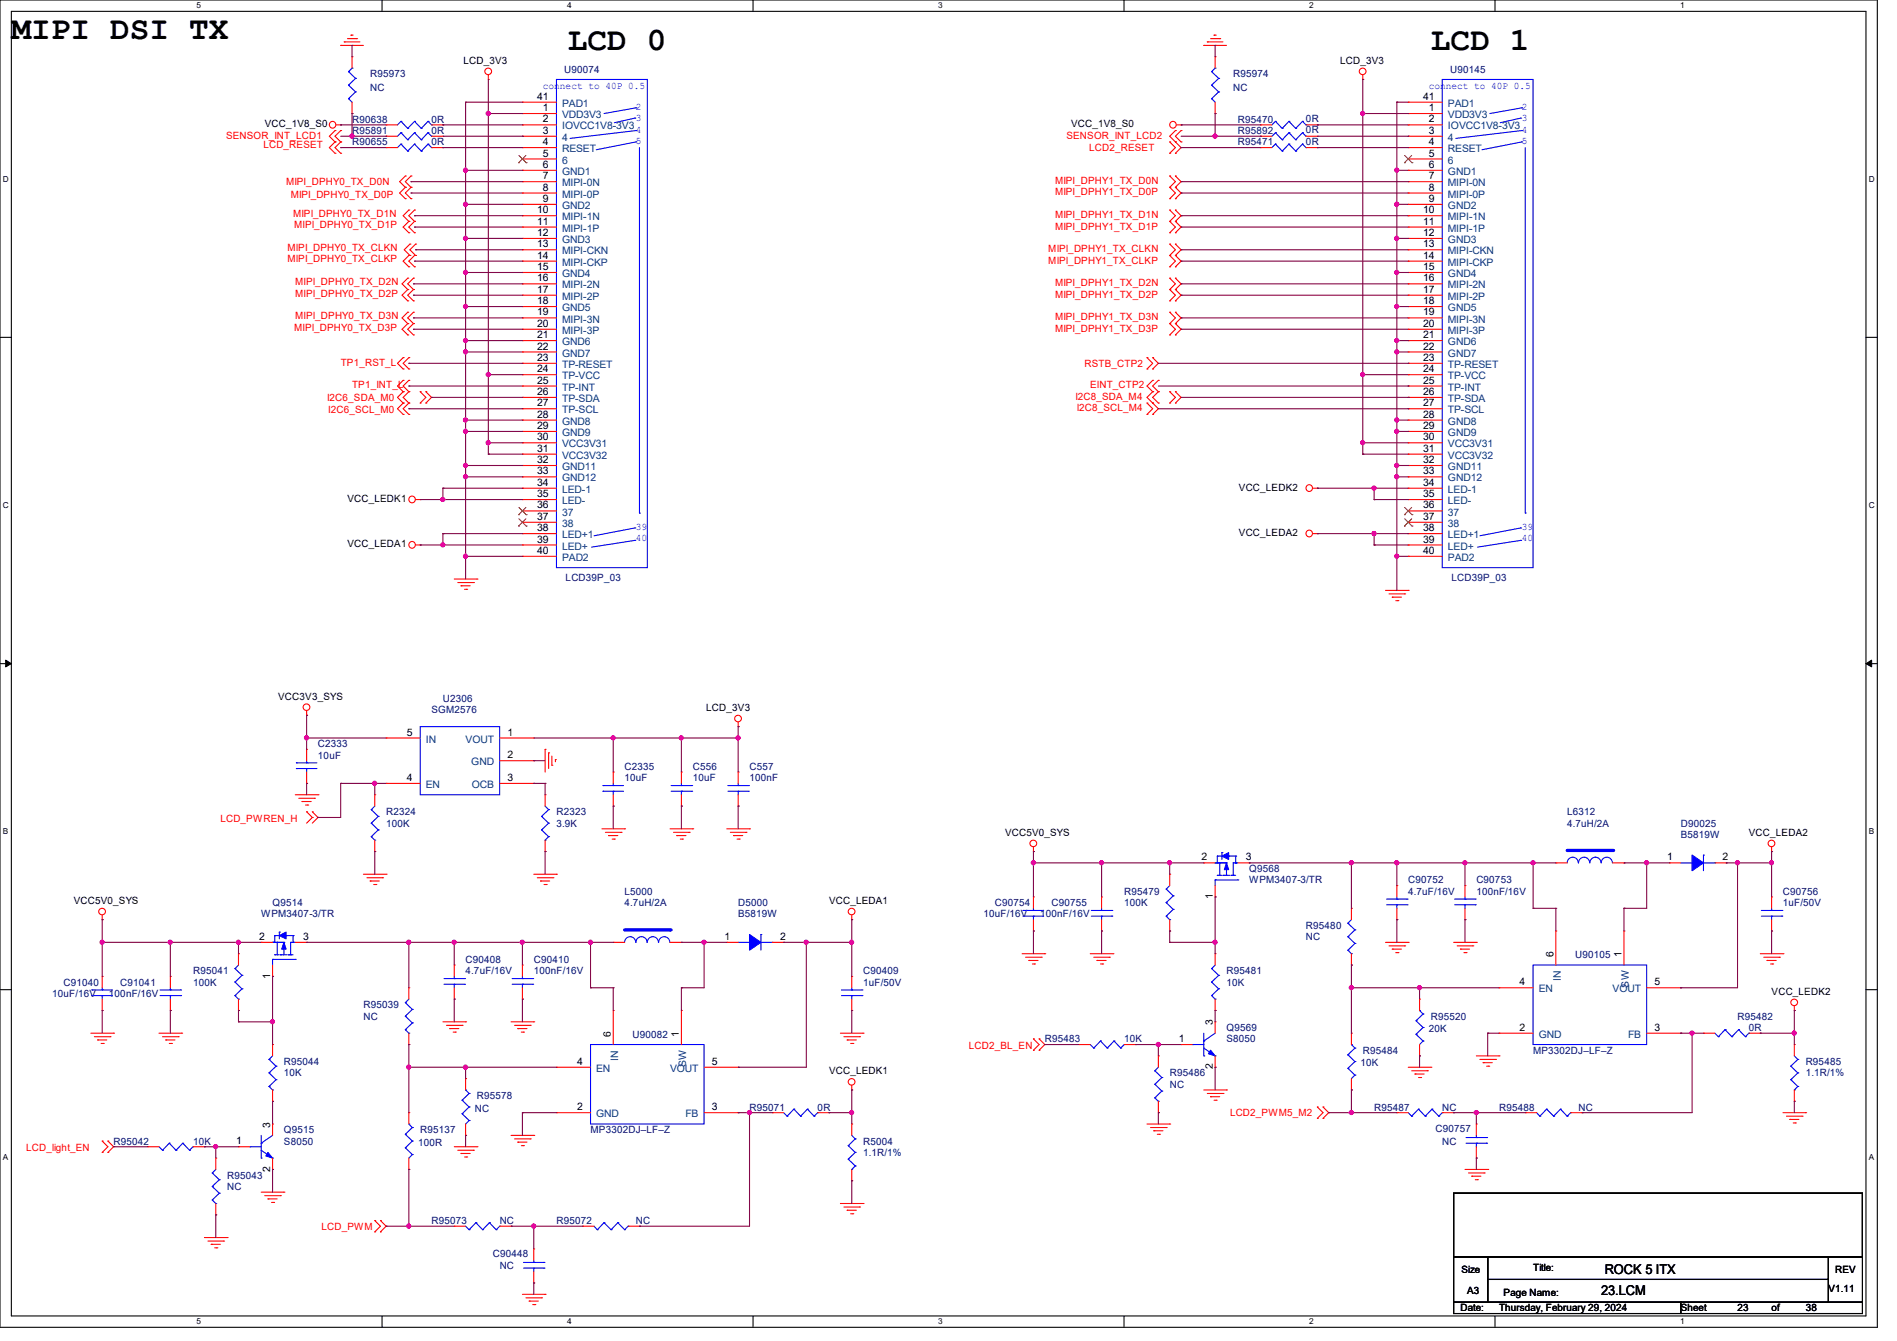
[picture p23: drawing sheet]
<svg xmlns="http://www.w3.org/2000/svg" width="297mm" height="210mm" viewBox="0 0 297 210" stroke-linecap="round" stroke-linejoin="round" font-family="sans-serif">
<defs><g id="words">
<g font-size="5.1">
<text x="1.8" y="6.1">MIPI DSI TX</text>
<text x="88.9" y="7.8">LCD 0</text>
<text x="224" y="7.8">LCD 1</text>
</g>
<g font-size="2.1">
<text x="250.7" y="202.9">23.LCM</text>
<text x="251.2" y="199.5">ROCK 5 ITX</text>
</g>
<g font-size="1.6">
<text x="72.6" y="10">LCD_3V3</text>
<text x="209.8" y="10">LCD_3V3</text>
<text x="84.1" y="15.6">41</text>
<text x="85" y="17.4">1</text>
<text x="222.8" y="15.6">41</text>
<text x="223.7" y="17.4">1</text>
<text x="41.4" y="19.9">VCC_1V8_S0</text>
<text x="85" y="19.2">2</text>
<text x="85" y="21">3</text>
<text x="85" y="22.7">4</text>
<text x="167.7" y="19.9">VCC_1V8_S0</text>
<text x="223.7" y="19.2">2</text>
<text x="223.7" y="21">3</text>
<text x="223.7" y="22.7">4</text>
<text x="85" y="24.5">5</text>
<text x="85" y="26.3">6</text>
<text x="85" y="28.1">7</text>
<text x="85" y="29.8">8</text>
<text x="223.7" y="24.5">5</text>
<text x="223.7" y="26.3">6</text>
<text x="223.7" y="28.1">7</text>
<text x="223.7" y="29.8">8</text>
<text x="84.1" y="33.4">10</text>
<text x="84.1" y="35.2">11</text>
<text x="85" y="31.6">9</text>
<text x="222.8" y="33.4">10</text>
<text x="222.8" y="35.2">11</text>
<text x="223.7" y="31.6">9</text>
<text x="84.1" y="37">12</text>
<text x="84.1" y="38.7">13</text>
<text x="84.1" y="40.5">14</text>
<text x="222.8" y="37">12</text>
<text x="222.8" y="38.7">13</text>
<text x="222.8" y="40.5">14</text>
<text x="84.1" y="42.3">15</text>
<text x="84.1" y="44.1">16</text>
<text x="84.1" y="45.8">17</text>
<text x="84.1" y="47.6">18</text>
<text x="222.8" y="42.3">15</text>
<text x="222.8" y="44.1">16</text>
<text x="222.8" y="45.8">17</text>
<text x="222.8" y="47.6">18</text>
<text x="84.1" y="49.4">19</text>
<text x="84.1" y="51.2">20</text>
<text x="84.1" y="53">21</text>
<text x="222.8" y="49.4">19</text>
<text x="222.8" y="51.2">20</text>
<text x="222.8" y="53">21</text>
<text x="84.1" y="54.7">22</text>
<text x="84.1" y="56.5">23</text>
<text x="84.1" y="58.3">24</text>
<text x="222.8" y="54.7">22</text>
<text x="222.8" y="56.5">23</text>
<text x="222.8" y="58.3">24</text>
<text x="84.1" y="60.1">25</text>
<text x="84.1" y="61.8">26</text>
<text x="84.1" y="63.6">27</text>
<text x="84.1" y="65.4">28</text>
<text x="222.8" y="60.1">25</text>
<text x="222.8" y="61.8">26</text>
<text x="222.8" y="63.6">27</text>
<text x="222.8" y="65.4">28</text>
<text x="84.1" y="67.2">29</text>
<text x="84.1" y="69">30</text>
<text x="84.1" y="70.7">31</text>
<text x="222.8" y="67.2">29</text>
<text x="222.8" y="69">30</text>
<text x="222.8" y="70.7">31</text>
<text x="84.1" y="72.5">32</text>
<text x="84.1" y="74.3">33</text>
<text x="84.1" y="76.1">34</text>
<text x="84.1" y="77.9">35</text>
<text x="194" y="76.8">VCC_LEDK2</text>
<text x="222.8" y="72.5">32</text>
<text x="222.8" y="74.3">33</text>
<text x="222.8" y="76.1">34</text>
<text x="222.8" y="77.9">35</text>
<text x="54.4" y="78.6">VCC_LEDK1</text>
<text x="84.1" y="79.6">36</text>
<text x="84.1" y="81.4">37</text>
<text x="84.1" y="83.2">38</text>
<text x="194" y="83.9">VCC_LEDA2</text>
<text x="222.8" y="79.6">36</text>
<text x="222.8" y="81.4">37</text>
<text x="222.8" y="83.2">38</text>
<text x="54.4" y="85.7">VCC_LEDA1</text>
<text x="84.1" y="85">39</text>
<text x="84.1" y="86.7">40</text>
<text x="222.8" y="85">39</text>
<text x="222.8" y="86.7">40</text>
<text x="43.6" y="109.6">VCC3V3_SYS</text>
<text x="110.6" y="111.3">LCD_3V3</text>
<text x="63.7" y="115.2">5</text>
<text x="79.5" y="118.7">2</text>
<text x="79.5" y="115.2">1</text>
<text x="63.7" y="122.3">4</text>
<text x="79.5" y="122.3">3</text>
<text x="157.4" y="130.9">VCC5V0_SYS</text>
<text x="273.8" y="130.9">VCC_LEDA2</text>
<text x="188.1" y="134.7">2</text>
<text x="195" y="134.7">3</text>
<text x="261" y="134.7">1</text>
<text x="269.7" y="134.7">2</text>
<text x="11.6" y="141.6">VCC5V0_SYS</text>
<text x="129.8" y="141.6">VCC_LEDA1</text>
<text x="189.9" y="140.8" transform="rotate(-90 189.9 140.8)">1</text>
<text x="40.6" y="147.2">2</text>
<text x="47.5" y="147.2">3</text>
<text x="113.5" y="147.2">1</text>
<text x="122.1" y="147.2">2</text>
<text x="243.2" y="149.9" transform="rotate(-90 243.2 149.9)">6</text>
<text x="253.9" y="149.9" transform="rotate(-90 253.9 149.9)">1</text>
<text x="42.3" y="153.2" transform="rotate(-90 42.3 153.2)">1</text>
<text x="237.9" y="154.3">4</text>
<text x="259" y="154.3">5</text>
<text x="277.4" y="155.8">VCC_LEDK2</text>
<text x="189.9" y="160.6" transform="rotate(-90 189.9 160.6)">3</text>
<text x="237.9" y="161.4">2</text>
<text x="259" y="161.4">3</text>
<text x="90.3" y="166.8">4</text>
<text x="95.6" y="162.3" transform="rotate(-90 95.6 162.3)">6</text>
<text x="106.3" y="162.3" transform="rotate(-90 106.3 162.3)">1</text>
<text x="111.5" y="166.8">5</text>
<text x="184.6" y="163.2">1</text>
<text x="189.9" y="167.5" transform="rotate(-90 189.9 167.5)">2</text>
<text x="90.3" y="173.9">2</text>
<text x="111.5" y="173.9">3</text>
<text x="129.8" y="168.2">VCC_LEDK1</text>
<text x="37" y="179.2">1</text>
<text x="42.3" y="176.6" transform="rotate(-90 42.3 176.6)">3</text>
<text x="42.3" y="183.5" transform="rotate(-90 42.3 183.5)">2</text>
<text x="228.8" y="199.3">Size</text>
<text x="229.7" y="202.7">A3</text>
<text x="235.4" y="202.9">Page Name:</text>
<text x="240" y="199">Title:</text>
<text x="286.3" y="202.4">V1.11</text>
<text x="287.3" y="199.3">REV</text>
<text x="228.6" y="205.4">Date:</text>
<text x="234.7" y="205.4">Thursday, February 29, 2024</text>
<text x="263.1" y="205.4">Sheet</text>
<text x="272" y="205.4">23</text>
<text x="277.4" y="205.4">of</text>
<text x="282.7" y="205.4">38</text>
</g>
<g font-size="1.6" fill="#000080">
<text x="88.3" y="11.4">U90074</text>
<text x="227" y="11.4">U90145</text>
<text x="58" y="12.1">R95973</text>
<text x="58" y="14.2">NC</text>
<text x="193.1" y="12.1">R95974</text>
<text x="193.1" y="14.2">NC</text>
<text x="55.1" y="19.2">R90638</text>
<text x="55.1" y="21">R95891</text>
<text x="55.1" y="22.8">R90655</text>
<text x="67.6" y="19.2">0R</text>
<text x="67.6" y="21">0R</text>
<text x="67.6" y="22.8">0R</text>
<text x="193.8" y="22.8">R95471</text>
<text x="193.8" y="19.2">R95470</text>
<text x="193.8" y="21">R95892</text>
<text x="204.5" y="22.8">0R</text>
<text x="204.5" y="19.1">0R</text>
<text x="204.5" y="20.8">0R</text>
<text x="88.6" y="91.1">LCD39P_03</text>
<text x="227.2" y="91.1">LCD39P_03</text>
<text x="67.6" y="111.7">SGM2576</text>
<text x="69.3" y="109.9">U2306</text>
<text x="49.8" y="117">C2333</text>
<text x="49.8" y="118.8">10uF</text>
<text x="97.8" y="120.6">C2335</text>
<text x="97.8" y="122.3">10uF</text>
<text x="108.5" y="120.6">C556</text>
<text x="108.5" y="122.3">10uF</text>
<text x="117.3" y="120.6">C557</text>
<text x="117.3" y="122.3">100nF</text>
<text x="60.5" y="127.7">R2324</text>
<text x="60.5" y="129.5">100K</text>
<text x="87.1" y="127.7">R2323</text>
<text x="87.1" y="129.5">3.9K</text>
<text x="245.4" y="127.7">L6312</text>
<text x="245.4" y="129.5">4.7uH/2A</text>
<text x="263.1" y="129.5">D90025</text>
<text x="263.1" y="131.2">B5819W</text>
<text x="195.6" y="136.6">Q9568</text>
<text x="40.9" y="143.7">WPM3407-3/TR</text>
<text x="42.7" y="141.9">Q9514</text>
<text x="97.8" y="140.1">L5000</text>
<text x="97.8" y="141.9">4.7uH/2A</text>
<text x="115.6" y="141.9">D5000</text>
<text x="115.6" y="143.7">B5819W</text>
<text x="154" y="143.7">10uF/16V</text>
<text x="155.7" y="141.9">C90754</text>
<text x="162.9" y="143.7">100nF/16V</text>
<text x="164.6" y="141.9">C90755</text>
<text x="176" y="140.1">R95479</text>
<text x="176" y="141.9">100K</text>
<text x="195.6" y="138.3">WPM3407-3/TR</text>
<text x="220.5" y="138.3">C90752</text>
<text x="220.5" y="140.1">4.7uF/16V</text>
<text x="231.1" y="138.3">C90753</text>
<text x="231.1" y="140.1">100nF/16V</text>
<text x="279.1" y="140.1">C90756</text>
<text x="279.1" y="141.9">1uF/50V</text>
<text x="204.5" y="145.5">R95480</text>
<text x="204.5" y="147.2">NC</text>
<text x="9.9" y="154.3">C91040</text>
<text x="18.8" y="154.3">C91041</text>
<text x="30.2" y="152.6">R95041</text>
<text x="30.2" y="154.3">100K</text>
<text x="72.9" y="150.8">C90408</text>
<text x="72.9" y="152.6">4.7uF/16V</text>
<text x="83.6" y="150.8">C90410</text>
<text x="83.6" y="152.6">100nF/16V</text>
<text x="135.1" y="152.6">C90409</text>
<text x="135.1" y="154.3">1uF/50V</text>
<text x="192" y="152.6">R95481</text>
<text x="192" y="154.3">10K</text>
<text x="246.6" y="150.1">U90105</text>
<text x="8.2" y="156.1">10uF/16V</text>
<text x="17.1" y="156.1">100nF/16V</text>
<text x="56.9" y="157.9">R95039</text>
<text x="56.9" y="159.7">NC</text>
<text x="192" y="161.5">Q9569</text>
<text x="223.7" y="161.6">20K</text>
<text x="224" y="159.7">R95520</text>
<text x="272" y="159.7">R95482</text>
<text x="273.8" y="161.5">0R</text>
<text x="44.4" y="166.8">R95044</text>
<text x="99" y="162.5">U90082</text>
<text x="163.6" y="163.2">R95483</text>
<text x="176" y="163.2">10K</text>
<text x="192" y="163.2">S8050</text>
<text x="213" y="167">10K</text>
<text x="213.4" y="165">R95484</text>
<text x="240" y="165">MP3302DJ–LF–Z</text>
<text x="282.7" y="166.8">R95485</text>
<text x="44.4" y="168.6">10K</text>
<text x="74.7" y="172.1">R95578</text>
<text x="117.3" y="173.9">R95071</text>
<text x="128" y="173.9">0R</text>
<text x="183.1" y="168.6">R95486</text>
<text x="183.1" y="170.3">NC</text>
<text x="215.1" y="173.9">R95487</text>
<text x="225.8" y="173.9">NC</text>
<text x="234.7" y="173.9">R95488</text>
<text x="247.1" y="173.9">NC</text>
<text x="282.7" y="168.6">1.1R/1%</text>
<text x="17.8" y="179.2">R95042</text>
<text x="30.2" y="179.2">10K</text>
<text x="44.4" y="177.5">Q9515</text>
<text x="44.4" y="179.2">S8050</text>
<text x="65.4" y="179.4">100R</text>
<text x="65.8" y="177.5">R95137</text>
<text x="74.3" y="174.1">NC</text>
<text x="92.5" y="177.5">MP3302DJ–LF–Z</text>
<text x="135.1" y="179.2">R5004</text>
<text x="224.7" y="177.3">C90757</text>
<text x="225.8" y="179.2">NC</text>
<text x="35.6" y="184.6">R95043</text>
<text x="135.1" y="181">1.1R/1%</text>
<text x="35.6" y="186.4">NC</text>
<text x="67.6" y="191.7">R95073</text>
<text x="78.2" y="191.7">NC</text>
<text x="87.1" y="191.7">R95072</text>
<text x="99.6" y="191.7">NC</text>
<text x="77.2" y="196.8">C90448</text>
<text x="78.2" y="198.8">NC</text>
</g>
<g font-size="1.6" fill="#00f">
<text x="85" y="14">connect to 40P 0.5</text>
<text x="99.6" y="17.2">2</text>
<text x="223.7" y="14">connect to 40P 0.5</text>
<text x="238.3" y="17.2">2</text>
<text x="99.6" y="19">3</text>
<text x="99.6" y="20.8">4</text>
<text x="99.6" y="22.6">5</text>
<text x="238.3" y="19">3</text>
<text x="238.3" y="20.8">4</text>
<text x="238.3" y="22.6">5</text>
<text x="99.6" y="83">39</text>
<text x="238.3" y="83">39</text>
<text x="99.6" y="84.8">40</text>
<text x="238.3" y="84.8">40</text>
</g>
<g font-size="1.6" fill="#004080">
<text x="88" y="16.7">PAD1</text>
<text x="226.7" y="16.7">PAD1</text>
<text x="88" y="18.5">VDD3V3</text>
<text x="88" y="20.3">IOVCC1V8-3V3</text>
<text x="88" y="22.1">4</text>
<text x="88" y="23.8">RESET</text>
<text x="226.7" y="18.5">VDD3V3</text>
<text x="226.7" y="20.3">IOVCC1V8-3V3</text>
<text x="226.7" y="22.1">4</text>
<text x="226.7" y="23.8">RESET</text>
<text x="88" y="25.6">6</text>
<text x="88" y="27.4">GND1</text>
<text x="88" y="29.2">MIPI-0N</text>
<text x="226.7" y="25.6">6</text>
<text x="226.7" y="27.4">GND1</text>
<text x="226.7" y="29.2">MIPI-0N</text>
<text x="88" y="30.9">MIPI-0P</text>
<text x="88" y="32.7">GND2</text>
<text x="88" y="34.5">MIPI-1N</text>
<text x="226.7" y="30.9">MIPI-0P</text>
<text x="226.7" y="32.7">GND2</text>
<text x="226.7" y="34.5">MIPI-1N</text>
<text x="88" y="36.3">MIPI-1P</text>
<text x="88" y="38.1">GND3</text>
<text x="88" y="39.8">MIPI-CKN</text>
<text x="88" y="41.6">MIPI-CKP</text>
<text x="226.7" y="36.3">MIPI-1P</text>
<text x="226.7" y="38.1">GND3</text>
<text x="226.7" y="39.8">MIPI-CKN</text>
<text x="226.7" y="41.6">MIPI-CKP</text>
<text x="88" y="43.4">GND4</text>
<text x="88" y="45.2">MIPI-2N</text>
<text x="88" y="46.9">MIPI-2P</text>
<text x="226.7" y="43.4">GND4</text>
<text x="226.7" y="45.2">MIPI-2N</text>
<text x="226.7" y="46.9">MIPI-2P</text>
<text x="88" y="48.7">GND5</text>
<text x="88" y="50.5">MIPI-3N</text>
<text x="88" y="52.3">MIPI-3P</text>
<text x="226.7" y="48.7">GND5</text>
<text x="226.7" y="50.5">MIPI-3N</text>
<text x="226.7" y="52.3">MIPI-3P</text>
<text x="88" y="54.1">GND6</text>
<text x="88" y="55.8">GND7</text>
<text x="88" y="57.6">TP-RESET</text>
<text x="88" y="59.4">TP-VCC</text>
<text x="226.7" y="54.1">GND6</text>
<text x="226.7" y="55.8">GND7</text>
<text x="226.7" y="57.6">TP-RESET</text>
<text x="226.7" y="59.4">TP-VCC</text>
<text x="88" y="61.2">TP-INT</text>
<text x="88" y="62.9">TP-SDA</text>
<text x="88" y="64.7">TP-SCL</text>
<text x="226.7" y="61.2">TP-INT</text>
<text x="226.7" y="62.9">TP-SDA</text>
<text x="226.7" y="64.7">TP-SCL</text>
<text x="88" y="66.5">GND8</text>
<text x="88" y="68.3">GND9</text>
<text x="88" y="70.1">VCC3V31</text>
<text x="88" y="71.8">VCC3V32</text>
<text x="226.7" y="66.5">GND8</text>
<text x="226.7" y="68.3">GND9</text>
<text x="226.7" y="70.1">VCC3V31</text>
<text x="226.7" y="71.8">VCC3V32</text>
<text x="88" y="73.6">GND11</text>
<text x="88" y="75.4">GND12</text>
<text x="88" y="77.2">LED-1</text>
<text x="226.7" y="73.6">GND11</text>
<text x="226.7" y="75.4">GND12</text>
<text x="226.7" y="77.2">LED-1</text>
<text x="88" y="79">LED-</text>
<text x="88" y="80.7">37</text>
<text x="88" y="82.5">38</text>
<text x="226.7" y="79">LED-</text>
<text x="226.7" y="80.7">37</text>
<text x="226.7" y="82.5">38</text>
<text x="88" y="84.3">LED+1</text>
<text x="88" y="86.1">LED+</text>
<text x="88" y="87.8">PAD2</text>
<text x="226.7" y="84.3">LED+1</text>
<text x="226.7" y="86.1">LED+</text>
<text x="226.7" y="87.8">PAD2</text>
<text x="66.7" y="116.3">IN</text>
<text x="72.9" y="116.3">VOUT</text>
<text x="73.8" y="119.8">GND</text>
<text x="66.7" y="123.4">EN</text>
<text x="73.9" y="123.4">OCB</text>
<text x="240.9" y="155.4">EN</text>
<text x="244.3" y="153.7" transform="rotate(-90 244.3 153.7)">IN</text>
<text x="252.5" y="155.4">VOUT</text>
<text x="255" y="154.6" transform="rotate(-90 255 154.6)">SW</text>
<text x="93.3" y="167.9">EN</text>
<text x="96.8" y="166.1" transform="rotate(-90 96.8 166.1)">IN</text>
<text x="104.9" y="167.9">VOUT</text>
<text x="107.4" y="167.1" transform="rotate(-90 107.4 167.1)">SW</text>
<text x="240.9" y="162.5">GND</text>
<text x="254.9" y="162.5">FB</text>
<text x="93.3" y="175">GND</text>
<text x="107.3" y="175">FB</text>
</g>
<g font-size="1.6" fill="#f00">
<text x="35.4" y="21.7">SENSOR_INT_LCD1</text>
<text x="41.2" y="23.1">LCD_RESET</text>
<text x="167" y="21.7">SENSOR_INT_LCD2</text>
<text x="170.5" y="23.7">LCD2_RESET</text>
<text x="44.8" y="29">MIPI_DPHY0_TX_D0N</text>
<text x="165.2" y="28.8">MIPI_DPHY1_TX_D0N</text>
<text x="45.5" y="30.9">MIPI_DPHY0_TX_D0P</text>
<text x="45.9" y="34">MIPI_DPHY0_TX_D1N</text>
<text x="46.1" y="35.8">MIPI_DPHY0_TX_D1P</text>
<text x="165.2" y="30.6">MIPI_DPHY1_TX_D0P</text>
<text x="165.2" y="34.2">MIPI_DPHY1_TX_D1N</text>
<text x="165.2" y="35.9">MIPI_DPHY1_TX_D1P</text>
<text x="45" y="39.3">MIPI_DPHY0_TX_CLKN</text>
<text x="45" y="41.1">MIPI_DPHY0_TX_CLKP</text>
<text x="164.1" y="39.5">MIPI_DPHY1_TX_CLKN</text>
<text x="164.1" y="41.3">MIPI_DPHY1_TX_CLKP</text>
<text x="46.2" y="44.7">MIPI_DPHY0_TX_D2N</text>
<text x="46.2" y="46.4">MIPI_DPHY0_TX_D2P</text>
<text x="165.2" y="44.8">MIPI_DPHY1_TX_D2N</text>
<text x="165.2" y="46.6">MIPI_DPHY1_TX_D2P</text>
<text x="46.1" y="51.8">MIPI_DPHY0_TX_D3P</text>
<text x="46.2" y="50">MIPI_DPHY0_TX_D3N</text>
<text x="165.2" y="50.2">MIPI_DPHY1_TX_D3N</text>
<text x="165.2" y="51.9">MIPI_DPHY1_TX_D3P</text>
<text x="53.3" y="57.3">TP1_RST_L</text>
<text x="169.8" y="57.4">RSTB_CTP2</text>
<text x="51.2" y="62.8">I2C6_SDA_M0</text>
<text x="51.4" y="64.7">I2C6_SCL_M0</text>
<text x="55.1" y="60.8">TP1_INT_L</text>
<text x="168.4" y="62.6">I2C8_SDA_M4</text>
<text x="168.6" y="64.4">I2C8_SCL_M4</text>
<text x="170.7" y="60.8">EINT_CTP2</text>
<text x="34.5" y="128.7">LCD_PWREN_H</text>
<text x="151.7" y="164.3">LCD2_BL_EN</text>
<text x="192.6" y="174.8">LCD2_PWM5_M2</text>
<text x="4.1" y="180.3">LCD_light_EN</text>
<text x="50.3" y="192.6">LCD_PWM</text>
</g>
<g font-size="1.3">
<text x="30.8" y="1.3">5</text>
<text x="88.8" y="1.3">4</text>
<text x="146.9" y="1.3">3</text>
<text x="205" y="1.3">2</text>
<text x="263.1" y="1.3">1</text>
<text x=".5" y="28.4">D</text>
<text x="292.6" y="28.4">D</text>
<text x=".5" y="79.5">C</text>
<text x="292.6" y="79.5">C</text>
<text x=".5" y="130.6">B</text>
<text x="292.6" y="130.6">B</text>
<text x=".5" y="181.7">A</text>
<text x="292.6" y="181.7">A</text>
<text x="30.8" y="207.4">5</text>
<text x="88.8" y="207.4">4</text>
<text x="146.9" y="207.4">3</text>
<text x="205" y="207.4">2</text>
<text x="263.1" y="207.4">1</text>
</g>
</g></defs>
<g fill="none" stroke="#000" stroke-width=".17">
<path d="M0 0h293.9v207.9h-293.9zM1.8 1.8h290.3v204.3h-290.3zM59.8 0v1.8M117.9 0v1.8M176 0v1.8M234.1 0v1.8M0 52.8h1.8M292.1 52.8h1.8M0 103.9h1.8M292.1 103.9h1.8M0 155h1.8M292.1 155h1.8"/>
<path d="M227.6 186.9h64v9.9h-64zM227.6 196.8h5.3v7.1h-5.3zM232.9 196.8h53.4v3.6h-53.4zM286.3 196.8h5.3v7.1h-5.3zM59.8 206.1v1.8M117.9 206.1v1.8M176 206.1v1.8M227.6 203.9h35.5v1.8h-35.5zM232.9 200.4h53.4v3.5h-53.4zM234.1 206.1v1.8M263.1 203.9h28.5v1.8h-28.5z"/>
</g>
<path d="M.9 103.4l.9 .5-.9 .5zM292.1 103.9l.9-.5v1z" fill="#000"/>
<path d="M.9 103.4l.9 .5-.9 .5zM292.1 103.9l.9-.5v1z" fill="none" stroke="#000" stroke-width=".16"/>
<g fill="none" stroke="#f00" stroke-width=".17">
<path d="M52.6 19.6h.7M53.3 19.6h.1M53.3 7.1h.1M53.3 7.1h3.6M53.9 6.6h.1M53.9 6.6h2.4M54.4 6.1h1.4M54.9 5.5h.1M54.9 5.5h.4M55.8 6.1h.1M76.5 12.4h.1M76.5 11.7v.7"/>
<path d="M184.2 19.6h.7M184.9 19.6h.1M188.5 7.1h.1M188.5 7.1h3.5M189 6.6h.1M189 6.6h2.5M189.5 6.1h1.5M190.1 5.5h.1M190.1 5.5h.3M191 6.1h.1M213.4 12.4h.1M213.4 11.7v.7"/>
<path d="M52.5 24h.1M52.5 22.2h.1M52.5 20.4h.1M52.5 20.4l-.9 .9 .9 .9M52.5 22.2l-.9 .9 .9 .9M53.3 24h.1M53.3 22.2h.1M53.3 20.4h.1M53.3 22.2l-.8 .9 .8 .9M53.3 20.4l-.8 .9 .8 .9M63.5 29.3h.1M63.5 27.6h.1"/>
<path d="M63.5 31.1h.1M63.5 27.6l-.9 .8 .9 .9M63.5 29.3l-.9 .9 .9 .9M64 34.7h.1M64 32.9h.1M64 36.4h.1M64 32.9l-.9 .9 .9 .9M64 34.7l-.9 .9 .9 .8M64.2 38.2h.1M64.2 38.2l-.9 .9 .9 .9M64.3 29.3h.1M64.3 27.6h.1"/>
<path d="M64.3 31.1h.1M64.3 27.6l-.8 .8 .8 .9M64.3 29.3l-.8 .9 .8 .9M64.9 34.7h.1M64.9 32.9h.1M64.9 36.4h.1M64.9 32.9l-.9 .9 .9 .9M64.9 34.7l-.9 .9 .9 .8M65.1 38.2h.1M65.1 38.2l-.9 .9 .9 .9M183.1 24h.1M183.1 22.2h.1"/>
<path d="M183.1 29.3h.1M183.1 27.6h.1M183.1 31.1h.1M183.1 34.7h.1M183.1 32.9h.1M183.1 36.4h.1M183.1 38.2h.1M183.1 22.2l.9 .9-.9 .9M183.1 27.6l.9 .8-.9 .9M183.1 29.3l.9 .9-.9 .9M183.1 32.9l.9 .9-.9 .9M183.1 34.7l.9 .9-.9 .8"/>
<path d="M183.1 38.2l.9 .9-.9 .9M184 22.2h.1M184 20.4h.1M184 24h.1M184 27.6h.1M184 29.3h.1M184 31.1h.1M184 32.9h.1M184 34.7h.1M184 36.4h.1M184 38.2h.1M184 20.4l-.9 .9 1.8 1.8-.9 .9"/>
<path d="M184 27.6l.9 .8-.9 .9M184 29.3l.9 .9-.9 .9M184 32.9l.9 .9-.9 .9M184 34.7l.9 .9-.9 .8M184 38.2l.9 .9-.9 .9M184.9 22.2h.1M184.9 20.4h.1M184.9 20.4l-.9 .9 .9 .9M63.1 59.6h.1M63.1 57.8h.1M63.1 56h.1M63.1 59.6l-.9 .9 .9 .8"/>
<path d="M63.1 56l-.9 .9 .9 .9M63.8 43.6h.1M63.8 45.3h.1M63.8 47.1h.1M63.8 48.9h.1M63.8 50.7h.1M63.8 52.5h.1M63.8 43.6l-.9 .8 .9 .9M63.8 45.3l-.9 .9 .9 .9M63.8 48.9l-.9 .9 .9 .9M63.8 50.7l-.9 .9 .9 .9M64 41.8h.1"/>
<path d="M64 40h.1M64 59.6h.1M64 57.8h.1M64 56h.1M64 40l-.9 .9 .9 .9M64 59.6l-.9 .9 .9 .8M64 56l-.9 .9 .9 .9M64.2 40h.1M64.7 43.6h.1M64.7 45.3h.1M64.7 47.1h.1M64.7 48.9h.1"/>
<path d="M64.7 50.7h.1M64.7 52.5h.1M64.7 43.6l-.9 .8 .9 .9M64.7 45.3l-.9 .9 .9 .9M64.7 48.9l-.9 .9 .9 .9M64.7 50.7l-.9 .9 .9 .9M64.9 41.8h.1M64.9 40h.1M64.9 40l-.9 .9 .9 .9M65.1 40h.1M179.6 57.8h.1M179.6 56h.1"/>
<path d="M179.6 56l.9 .9-.9 .9M180.5 56h.1M180.5 57.8h.1M180.5 59.6h.1M180.5 56l.9 .9-.9 .9M180.5 59.6l-.9 .9 .9 .8M181.4 59.6h.1M181.4 59.6l-.9 .9 .9 .8M183.1 40h.1M183.1 41.8h.1M183.1 45.3h.1M183.1 43.6h.1"/>
<path d="M183.1 47.1h.1M183.1 50.7h.1M183.1 48.9h.1M183.1 52.5h.1M183.1 40l.9 .9-.9 .9M183.1 43.6l.9 .8-.9 .9M183.1 45.3l.9 .9-.9 .9M183.1 48.9l.9 .9-.9 .9M183.1 50.7l.9 .9-.9 .9M184 40h.1M184 41.8h.1M184 43.6h.1"/>
<path d="M184 45.3h.1M184 47.1h.1M184 48.9h.1M184 50.7h.1M184 52.5h.1M184 40l.9 .9-.9 .9M184 43.6l.9 .8-.9 .9M184 45.3l.9 .9-.9 .9M184 48.9l.9 .9-.9 .9M184 50.7l.9 .9-.9 .9M63.1 61.3h.1M63.1 64.9h.1"/>
<path d="M63.1 63.1h.1M63.1 63.1l-.9 .9 .9 .9M63.1 61.3l-.9 .9 .9 .9M64 61.3h.1M64 64.9h.1M64 63.1h.1M64 63.1l-.9 .9 .9 .9M64 61.3l-.9 .9 .9 .9M65.1 78.2h.7M65.8 78.2h.1M65.8 63.1h.1M65.8 61.3h.1"/>
<path d="M65.8 61.3l.9 .9-.9 .9M66.7 61.3h.1M66.7 63.1h.1M66.7 61.3l.9 .9-.9 .9M179.6 63.1h.1M179.6 64.9h.1M179.6 63.1l.9 .9-.9 .9M180.5 61.3h.1M180.5 63.1h.1M180.5 64.9h.1M180.5 61.3l-.9 .9 1.8 1.8-.9 .9M181.4 61.3h.1"/>
<path d="M181.4 63.1h.1M181.4 61.3l-.9 .9 .9 .9M183.1 61.3h.1M183.1 63.1h.1M183.1 61.3l.9 .9-.9 .9M184 63.1h.1M184 61.3h.1M184 61.3l.9 .9-.9 .9M205.5 76.5h.7M206.2 76.5h.1M65.1 85.3h.7M65.8 85.3h.1"/>
<path d="M71.1 90.7h3.6M71.7 91.2h2.4M72.2 91.7h.1M72.2 91.7h1.4M72.7 92.3h.4M73.1 92.3h.1M74.1 91.2h.1M74.7 90.7h.1M205.5 83.6h.7M206.2 83.6h.1M216.9 92.5h3.6M217.5 93h2.4"/>
<path d="M218 93.5h.1M218 93.5h1.4M218.5 94.1h.4M218.9 94.1h.1M219.9 93h.1M220.5 92.5h.1M48 112h.1M48 111.3v.7M85.3 117.3h.1M85.3 117.3v3.6M85.9 117.9h.1M85.9 117.9v2.5"/>
<path d="M86.4 119.8h.1M86.4 118.4v1.4M87 119h.1M87 119v.3M115.6 113.8h.1M115.6 113.1v.7M46.2 124.5h3.6M46.8 125h2.4M47.3 125.5h.1M47.3 125.5h1.4M47.8 126.1h.4M48 127.1h.1"/>
<path d="M48 127.1l.9 .9M48.2 126.1h.1M48.9 128h.1M48.9 127.1h.1M48.9 128l-.9 .9M48.9 127.1l.9 .9M49.2 125h.1M49.8 124.5h.1M49.8 128h.1M49.8 128l-.9 .9M56.9 136.9h3.6M57.4 137.5h2.5"/>
<path d="M58 138h.1M58 138h1.4M58.5 138.5h.3M58.8 138.5h.1M59.9 137.5h.1M60.5 136.9h.1M83.6 136.9h3.5M84.1 137.5h2.5M84.6 138h.1M84.6 138h1.5M85.2 138.5h.3M85.5 138.5h.1"/>
<path d="M86.6 137.5h.1M87.1 136.9h.1M94.2 129.8h3.6M94.8 130.3h2.4M95.3 130.9h.1M95.3 130.9h1.4M95.8 131.4h.4M96.2 131.4h.1M97.2 130.3h.1M97.8 129.8h.1M104.9 129.8h3.6M105.5 130.3h2.4"/>
<path d="M106 130.9h.1M106 130.9h1.4M106.5 131.4h.3M106.8 131.4h.1M107.9 130.3h.1M108.5 129.8h.1M113.8 129.8h3.5M114.3 130.3h2.5M114.9 130.9h.1M114.9 130.9h1.4M115.4 131.4h.3M115.7 131.4h.1"/>
<path d="M116.8 130.3h.1M117.3 129.8h.1M161.8 133.3h.1M161.8 132.6v.7M277.4 133.3h.1M277.4 132.6v.7M16 144h.1M16 143.3v.7M133.3 144h.1M133.3 143.3v.7M160 149.4h3.6M160.6 149.9h2.4"/>
<path d="M161.1 150.4h.1M161.1 150.4h1.4M161.6 151h.4M162 151h.1M163 149.9h.1M163.6 149.4h.1M170.7 149.4h3.5M171.2 149.9h2.5M171.7 150.4h.1M171.7 150.4h1.5M172.3 151h.3M172.6 151h.1"/>
<path d="M173.7 149.9h.1M174.2 149.4h.1M216.9 147.6h3.6M217.5 148.1h2.4M218 148.6h.1M218 148.6h1.4M218.5 149.2h.4M218.9 149.2h.1M219.9 148.1h.1M220.5 147.6h.1M227.6 147.6h3.5M228.1 148.1h2.5"/>
<path d="M228.6 148.6h.1M228.6 148.6h1.5M229.2 149.2h.3M229.5 149.2h.1M230.6 148.1h.1M231.1 147.6h.1M275.6 149.4h3.5M276.1 149.9h2.5M276.6 150.4h.1M276.6 150.4h1.5M277.2 151h.3M277.5 151h.1"/>
<path d="M278.6 149.9h.1M279.1 149.4h.1M280.9 158.2h.1M280.9 157.5v.7M14.2 161.8h3.6M14.8 162.3h2.4M15.3 162.9h.1M15.3 162.9h1.4M15.8 163.4h.4M16 178.7h.1M16 178.7l.9 .9-.9 .9M16.2 163.4h.1"/>
<path d="M16.9 178.7h.1M16.9 178.7l.9 .9-.9 .9M17.2 162.3h.1M17.8 161.8h.1M24.9 161.8h3.5M25.4 162.3h2.5M26 162.9h.1M26 162.9h1.4M26.5 163.4h.3M26.8 163.4h.1M27.9 162.3h.1M28.4 161.8h.1"/>
<path d="M69.3 160h3.6M69.9 160.6h2.4M70.4 161.1h.1M70.4 161.1h1.4M71 161.6h.3M71.1 179.6h3.6M71.3 161.6h.1M72.3 160.6h.1M72.9 160h.1M72.9 177.8h.1M72.9 168.9h.1M72.9 168.9v1.8"/>
<path d="M72.9 176v1.8M74.7 179.6h.1M80 160h3.6M80 177.8h3.6M80.6 160.6h2.4M80.6 178.4h2.4M81.1 161.1h.1M81.1 178.9h.1M81.1 161.1h1.4M81.1 178.9h1.4M81.6 161.6h.4M81.6 179.4h.4"/>
<path d="M82 161.6h.1M82 179.4h.1M83 160.6h.1M83 178.4h.1M83.6 160h.1M83.6 177.8h.1M131.6 161.8h3.5M132.1 162.3h2.5M132.6 162.9h.1M132.6 162.9h1.5M133.2 163.4h.3M133.3 170.7h.1"/>
<path d="M133.3 170v.7M133.5 163.4h.1M134.6 162.3h.1M135.1 161.8h.1M161.8 164.5h.1M161.8 162.7h.1M161.8 162.7l.9 .9-.9 .9M162.7 162.7h.1M162.7 164.5h.1M162.7 162.7l.9 .9-.9 .9M179.6 176h3.5M180.1 176.6h2.5"/>
<path d="M180.6 177.1h.1M180.6 177.1h1.5M181.2 177.6h.3M181.5 177.6h.1M182.6 176.6h.1M183.1 176h.1M188.5 170.7h3.5M189 171.2h2.5M189.5 171.7h.1M189.5 171.7h1.5M190.1 172.3h.3M190.4 172.3h.1"/>
<path d="M191.5 171.2h.1M192 170.7h.1M206.2 175.1h.1M206.2 173.4h.1M206.2 173.4l.9 .8-.9 .9M207.1 173.4h.1M207.1 175.1h.1M207.1 173.4l.9 .8-.9 .9M220.5 167.1h3.5M221 167.7h2.5M221.5 168.2h.1M221.5 168.2h1.5"/>
<path d="M222.1 168.7h.3M222.4 168.7h.1M223.5 167.7h.1M224 167.1h.1M231.1 165.4h3.6M231.7 165.9h2.4M232.2 166.4h.1M232.2 166.4h1.4M232.7 167h.4M233.1 167h.1M234.1 165.9h.1M234.7 165.4h.1"/>
<path d="M279.1 174.2h3.6M279.7 174.8h2.5M280.2 175.3h.1M280.2 175.3h1.4M280.8 175.9h.3M281.1 175.9h.1M282.2 174.8h.1M282.7 174.2h.1M16 180.5h.1M16.9 180.5h.1M32 193.8h3.6M32.6 194.4h2.4"/>
<path d="M33.1 194.9h.1M33.1 194.9h1.4M33.6 195.4h.4M33.8 181.4h.1M33.8 190.2h.1M33.8 181.4v1.7M33.8 188.5v1.7M34 195.4h.1M35 194.4h.1M35.6 193.8h.1M40.9 186.7h3.5M41.4 187.2h2.5"/>
<path d="M42 187.7h.1M42 187.7h1.4M42.5 188.3h.3M42.8 188.3h.1M43.9 187.2h.1M44.4 186.7h.1M58.7 192.9h.1M58.7 191.1h.1M58.7 191.1l.9 .9-.9 .9M59.6 191.1h.1M59.6 192.9h.1M59.6 191.1l.9 .9-.9 .9"/>
<path d="M71.7 180.1h2.4M72.2 180.6h.1M72.2 180.6h1.4M72.7 181.2h.4M73.1 181.2h.1M74.1 180.1h.1M131.6 188.5h3.5M132.1 189h2.5M132.6 189.5h.1M132.6 189.5h1.5M133.2 190.1h.3M133.5 190.1h.1"/>
<path d="M134.6 189h.1M135.1 188.5h.1M229.4 183.1h3.5M229.9 183.7h2.5M230.4 184.2h.1M230.4 184.2h1.5M231 184.7h.3M231.3 184.7h.1M232.4 183.7h.1M232.9 183.1h.1M81.8 202.7h3.5M82.3 203.2h2.5"/>
<path d="M82.8 203.8h.1M82.8 203.8h1.5M83.4 204.3h.3M83.7 204.3h.1M84.8 203.2h.1M85.3 202.7h.1"/>
<circle cx="52.1" cy="19.5" r=".52"/>
<circle cx="76.4" cy="11.2" r=".52"/>
<circle cx="183.6" cy="19.5" r=".52"/>
<circle cx="213.3" cy="11.2" r=".52"/>
<circle cx="64.5" cy="78.2" r=".52"/>
<circle cx="205" cy="76.4" r=".52"/>
<circle cx="64.5" cy="85.3" r=".52"/>
<circle cx="205" cy="83.5" r=".52"/>
<circle cx="48" cy="110.7" r=".52"/>
<circle cx="115.6" cy="112.5" r=".52"/>
<circle cx="161.8" cy="132.1" r=".52"/>
<circle cx="277.4" cy="132.1" r=".52"/>
<circle cx="16" cy="142.7" r=".52"/>
<circle cx="133.3" cy="142.7" r=".52"/>
<circle cx="280.9" cy="157" r=".52"/>
<circle cx="133.3" cy="169.4" r=".52"/>
</g>
<g fill="none" stroke="#00f" stroke-width=".17">
<path d="M190.2 135.1h.1M190.2 137.8h.1M190.2 135.1h1.8M190.2 137.8v.9M190.2 137.8h3.6M191 135.1h.1M191 135.1v2M192 135.1h.1M192 136h.1M192 135.1v.7M192 136v1.1M193.1 137.1h.1"/>
<path d="M193.1 135.1v2M193.5 135.1h.1M193.5 135.1h.3M193.8 137.8h.1M72.3 174.4h.1M72.3 172.3h.1M72.3 174.4l1.1 1.1M72.3 172.3l1.1 1.1M72.9 170.7h.1M72.9 170.7l.5 .5M73.4 175.5h.1M73.4 173.4h.1"/>
<path d="M73.4 171.2h.1M73.4 175.5l-.5 .5M73.4 173.4l-1.1 1M73.4 171.2l-1.1 1.1M33.2 183.7h.1M33.2 185.8h.1M33.2 187.9h.1M33.2 183.7l1.1 1M33.2 185.8l1.1 1.1M33.2 187.9l.6 .6M33.8 188.5h.1M33.8 183.1l-.6 .6"/>
<path d="M34.3 184.7h.1M34.3 186.9h.1M34.3 184.7l-1.1 1.1M34.3 186.9l-1.1 1"/>
</g>
<path d="M192 135.1l.4 1.1h-.7z" fill="#00f"/>
<path d="M190.6 137.1h.1M190.6 137.1h.7M191.5 137.1h.1M191.5 137.1h1.1M192 135.1l.4 1.1h-.7zM192.7 137.1h.1M192.7 137.1h.8" fill="none" stroke="#00f" stroke-width=".17"/>
<path d="M191.3 134.1l1.1-.6v1.1z" fill="#00f"/>
<g fill="none" stroke="#00f" stroke-width=".17">
<path d="M190.6 134.1h.1M190.6 135.1h.1M190.6 134.1h.7M190.6 134.1v1M191.3 134.1l1.1-.6v1.1zM191.3 133.5h.1M191.3 133.5v1.1M192.4 134.1h.1M192.4 134.1h1.1M193.1 135.1h.1M193.5 134.1h.1M193.5 134.1v1h-.4"/>
<path d="M245.4 135.1a.87 .87 0 0 1 .8-.9 .87 .87 0 0 1 .9 .9M247.1 135.1a.87 .87 0 0 1 .9-.9 .87 .87 0 0 1 .9 .9M248.9 135.1a.87 .87 0 0 1 .9-.9 .87 .87 0 0 1 .9 .9M250.7 135.1a.87 .87 0 0 1 .9-.9 .87 .87 0 0 1 .8 .9M14.4 155.9h.1M14.4 155h.1M14.4 155.9h3.2M14.4 155h3.2M16 155h.1M16 155.9h.1M16 154.7v.3M16 155.9v.6"/>
<path d="M229.5 179h3.2M229.5 178.1h3.2M231.1 178.1h.1M231.1 179h.1M231.1 177.8v.3M231.1 179v.6M232.7 179h.1M232.7 178.1h.1"/>
</g>
<g fill="none" stroke="#f00" stroke-width=".17">
<path d="M188.5 135.1h.1M188.5 135.1h1.7M190.2 138.7v1.8M193.8 135.1h1.8M195.6 135.1h.1M16 152.9h.1M16 158.2h.1M16 152.9v1.8M16 156.5v1.7M190.2 140.5h.1M231.1 176h.1M231.1 176v1.8"/>
<path d="M231.1 179.6v1.8M231.1 181.4h.1"/>
</g>
<path d="M245.4 133.2h7.1" fill="none" stroke="#00f" stroke-width=".51"/>
<circle cx="252.5" cy="133.2" r=".25" fill="#00f"/>
<g fill="none" stroke="#f00" stroke-width=".17">
<path d="M243.6 135.1h.1M243.6 135.1h1.8M252.5 135.1h1.8M254.3 135.1h.1M161.8 140.5h.1M161.8 145.8h.1M161.8 140.5v1.7M161.8 144v1.8M277.4 140.5h.1M277.4 145.8h.1M277.4 140.5v1.7M277.4 144v1.8"/>
<path d="M168.9 163.6h.1M168.9 163.6h1.8M176 163.6h1.8M177.8 163.6h.1M238.8 174.2h.1M238.8 174.2h1.8M245.9 174.2h1.8M247.7 174.2h.1M91.2 192h.1M91.2 192h1.8M98.3 192h1.8M100.1 192h.1"/>
</g>
<g fill="none" stroke="#00f" stroke-width=".17">
<path d="M97.8 147.6a.87 .87 0 0 1 .9-.9 .87 .87 0 0 1 .8 .9M99.6 147.6a.87 .87 0 0 1 .8-.9 .87 .87 0 0 1 .9 .9M101.3 147.6a.87 .87 0 0 1 .9-.9 .87 .87 0 0 1 .9 .9M103.1 147.6a.87 .87 0 0 1 .9-.9 .87 .87 0 0 1 .9 .9M160.2 143.5h.1M160.2 142.6h.1M160.2 143.5h3.2M160.2 142.6h3.2M161.8 142.6h.1M161.8 143.5h.1M161.8 142.2v.4M161.8 143.5v.5"/>
<path d="M275.8 143.5h3.2M275.8 142.6h3.2M277.4 142.6h.1M277.4 143.5h.1M277.4 142.2v.4M277.4 143.5v.5M279 143.5h.1M279 142.6h.1M170.7 163.6l.5 .5M171.2 164.1h.1M172.3 163h.1M172.3 163l-1.1 1.1"/>
<path d="M172.3 163l1.1 1.1M173.4 164.1h.1M174.4 163h.1M174.4 163l-1 1.1M174.4 163l1.1 1.1M175.5 164.1h.1M176 163.6h.1M176 163.6l-.5 .5M240.6 174.2l.5 .6M241.1 174.8h.1M242.1 173.7h.1M242.1 173.7l-1 1.1"/>
<path d="M242.1 173.7l1.1 1.1M243.2 174.8h.1M244.3 173.7h.1M244.3 173.7l-1.1 1.1M244.3 173.7l1.1 1.1M245.4 174.8h.1M245.9 174.2h.1M245.9 174.2l-.5 .6M93 192l.5 .6M93.5 192.6h.1M94.6 191.5h.1M94.6 191.5l-1.1 1.1"/>
<path d="M94.6 191.5l1.1 1.1M95.7 192.6h.1M96.7 191.5h.1M96.7 191.5l-1 1.1M96.7 191.5l1.1 1.1M97.8 192.6h.1M98.3 192h.1M98.3 192l-.5 .6"/>
</g>
<path d="M97.8 145.6h7.1" fill="none" stroke="#00f" stroke-width=".51"/>
<circle cx="104.9" cy="145.6" r=".25" fill="#00f"/>
<g fill="none" stroke="#f00" stroke-width=".17">
<path d="M55.1 17.8h.1M55.1 8.9h.1M55.1 8.9v1.8M55.1 16v1.8M60.5 19.6h.1M60.5 19.6h1.7M67.6 19.6h1.7M69.3 19.6h.1M190.2 17.8h.1M190.2 8.9h.1M190.2 8.9v1.8M190.2 16v1.8"/>
<path d="M220.5 17.8h.1M220.5 19.6h.1M220.5 16h.1M220.5 19.6h5.3M220.5 17.8h5.3M220.5 16h5.3M197.4 23.1h.1M197.4 23.1h1.7M204.5 23.1h1.7M206.2 23.1h.1M220.5 21.3h.1M220.5 23.1h.1"/>
<path d="M220.5 24.9h.1M220.5 26.7h.1M220.5 28.4h.1M220.5 30.2h.1M220.5 32h.1M220.5 33.8h.1M220.5 35.6h.1M220.5 37.3h.1M220.5 39.1h.1M220.5 23.1h5.3M220.5 21.3h5.3M220.5 24.9h5.3"/>
<path d="M220.5 26.7h5.3M220.5 28.4h5.3M220.5 30.2h5.3M220.5 32h5.3M220.5 33.8h5.3M220.5 35.6h5.3M220.5 37.3h5.3M220.5 39.1h5.3M220.5 40.9h.1M220.5 42.7h.1M220.5 44.4h.1M220.5 46.2h.1"/>
<path d="M220.5 48h.1M220.5 49.8h.1M220.5 51.6h.1M220.5 53.3h.1M220.5 55.1h.1M220.5 56.9h.1M220.5 58.7h.1M220.5 40.9h5.3M220.5 42.7h5.3M220.5 44.4h5.3M220.5 46.2h5.3M220.5 48h5.3"/>
<path d="M220.5 49.8h5.3M220.5 51.6h5.3M220.5 53.3h5.3M220.5 55.1h5.3M220.5 56.9h5.3M220.5 58.7h5.3M220.5 60.5h.1M220.5 62.2h.1M220.5 64h.1M220.5 65.8h.1M220.5 67.6h.1M220.5 69.3h.1"/>
<path d="M220.5 71.1h.1M220.5 72.9h.1M220.5 74.7h.1M220.5 76.5h.1M220.5 78.2h.1M220.5 60.5h5.3M220.5 62.2h5.3M220.5 64h5.3M220.5 65.8h5.3M220.5 67.6h5.3M220.5 69.3h5.3M220.5 71.1h5.3"/>
<path d="M220.5 72.9h5.3M220.5 74.7h5.3M220.5 76.5h5.3M220.5 78.2h5.3M220.5 80h.1M220.5 81.8h.1M220.5 83.6h.1M220.5 85.3h.1M220.5 87.1h.1M220.5 80h5.3M220.5 81.8h5.3M220.5 83.6h5.3"/>
<path d="M220.5 85.3h5.3M220.5 87.1h5.3M48 117.3h.1M48 117.3v1.8M48 122.7h.1M48 120.9v1.8M115.6 120.9h.1M115.6 126.2h.1M115.6 120.9v1.8M115.6 124.5v1.7M229.4 138.7h.1M229.4 138.7v1.8"/>
<path d="M64 154.7h.1M64 154.7v1.8M81.8 151.1h.1M81.8 156.5h.1M81.8 151.1v1.8M81.8 154.7v1.8M96 147.6h.1M96 147.6h1.8M104.9 147.6h1.8M106.7 147.6h.1M222.2 156.5h.1M222.2 156.5v1.7"/>
<path d="M229.4 144h.1M229.4 142.2v1.8M23.1 179.6h.1M23.1 179.6h1.8M30.2 179.6h1.8M32 179.6h.1M64 174.2h.1M64 163.6h.1M64 161.8v1.8M64 174.2v1.8M181.4 165.4h.1M181.4 174.2h.1"/>
<path d="M181.4 165.4v1.7M181.4 172.5v1.7M222.2 165.4h.1M222.2 163.6v1.8M266.7 161.8h.1M266.7 161.8h1.8M273.8 161.8h1.8M275.6 161.8h.1M64 183.1h.1M64 181.4v1.7"/>
</g>
<g fill="none" stroke="#00f" stroke-width=".17">
<path d="M54.6 15.5h.1M54.6 13.3h.1M54.6 11.2h.1M54.6 15.5l.5 .5M54.6 13.3l1.1 1.1M54.6 11.2l1.1 1.1M55.1 10.7h.1M55.1 10.7l-.5 .5M55.7 14.4h.1M55.7 12.3h.1M55.7 14.4l-1.1 1.1M55.7 12.3l-1.1 1"/>
<path d="M62.8 19h.1M62.8 19l-.6 .6M62.8 19l1 1.1M64.9 19h.1M64.9 19l-1.1 1.1M64.9 19l1.1 1.1M67 19h.1M67 19l-1 1.1M67 19l.6 .6M67.6 19.6h.1M189.7 15.5h.1M189.7 13.3h.1"/>
<path d="M189.7 11.2h.1M189.7 15.5l.5 .5M189.7 13.3l1.1 1.1M189.7 11.2l1.1 1.1M190.2 10.7h.1M190.2 10.7l-.5 .5M190.8 14.4h.1M190.8 12.3h.1M190.8 14.4l-1.1 1.1M190.8 12.3l-1.1 1M225.8 12.4h14.2v76.5h-14.2zM238.1 18.5h.1"/>
<path d="M238.1 18.5l-3.2 .7M238.3 16.9h.1M238.3 16.9l-5 .9M63.8 20.1h.1M66 20.1h.1M199.7 22.6h.1M199.7 22.6l-.6 .5M199.7 22.6l1 1.1M200.7 23.7h.1M201.8 22.6h.1M201.8 22.6l-1.1 1.1M201.8 22.6l1.1 1.1"/>
<path d="M202.9 23.7h.1M203.9 22.6h.1M203.9 22.6l-1 1.1M203.9 22.6l.6 .5M204.5 23.1h.1M238.3 20.4h.1M238.3 22.2h.1M238.3 20.4l-10.4 1.3M238.3 22.2l-6.3 1.3M238.8 23.1v57.2M238.1 84.6h.1M238.1 82.7h.1"/>
<path d="M238.1 84.6l-6.8 1.1M238.1 82.7l-6.4 1.2M238.8 80.3h.1M46.4 119.5h.1M46.4 119.5h3.2M48 119.5h.1M48 119.1v.4M46.4 120.4h.1M46.4 120.4h3.2M48 120.4h.1M48 120.4v.5M114 123.9h3.2"/>
<path d="M114 123h3.2M115.6 123h.1M115.6 123.9h.1M115.6 122.7v.3M115.6 123.9v.6M117.2 123.9h.1M117.2 123h.1M63.5 157h.1M63.5 159.1h.1M63.5 157l1.1 1.1M63.5 159.1l1.1 1.1M64 156.5l-.5 .5"/>
<path d="M64.6 158.1h.1M64.6 158.1l-1.1 1M80.2 154.1h3.2M80.2 153.2h3.2M81.8 153.2h.1M81.8 154.1h.1M81.8 152.9v.3M81.8 154.1v.6M83.4 154.1h.1M83.4 153.2h.1M115.6 147.6h1.7M117.3 147.6h.1"/>
<path d="M119.1 146.3h.1M119.1 146.3v2.5M119.1 147.6h1.8M120.9 147.6h.1M221.7 159.9h.1M221.7 159.9l1.1 1M222.2 158.2h.1M222.2 158.2l.6 .6M222.8 158.8h.1M222.8 158.8l-1.1 1.1M227.8 141.7h3.2M227.8 140.8h3.2"/>
<path d="M229.4 140.8h.1M229.4 141.7h.1M229.4 140.5v.3M229.4 141.7v.5M231 141.7h.1M231 140.8h.1M24.9 179.6l.5 .5M26.5 179h.1M26.5 179l-1.1 1.1M26.5 179l1.1 1.1M28.6 179h.1M28.6 179l-1 1.1"/>
<path d="M28.6 179l1.1 1.1M30.2 179.6h.1M30.2 179.6l-.5 .5M63.5 179.7h.1M63.5 177.6h.1M63.5 161.2h.1M63.5 179.7l1.1 1.1M63.5 177.6l1.1 1.1M63.5 161.2l.5 .6M64 176h.1M64 161.8h.1M64 176l.6 .6"/>
<path d="M64.6 178.7h.1M64.6 176.6h.1M64.6 160.2h.1M64.6 178.7l-1.1 1M64.6 176.6l-1.1 1M64.6 160.2l-1.1 1M180.8 167.7h.1M180.8 169.8h.1M180.8 171.9h.1M180.8 167.7l1.1 1M180.8 169.8l1.1 1.1M180.8 171.9l.6 .6"/>
<path d="M181.4 172.5h.1M181.4 167.1l-.6 .6M181.9 168.7h.1M181.9 170.9h.1M181.9 168.7l-1.1 1.1M181.9 170.9l-1.1 1M221.7 162h.1M221.7 162l1.1 1M222.8 163h.1M222.8 160.9h.1M222.8 163l-.6 .6M222.8 160.9l-1.1 1.1"/>
<path d="M268.5 161.8l.5 .5M269 162.3h.1M270.1 161.2h.1M270.1 161.2l-1.1 1.1M270.1 161.2l1 1.1M271.1 162.3h.1M272.2 161.2h.1M272.2 161.2l-1.1 1.1M272.2 161.2l1.1 1.1M273.3 162.3h.1M273.8 161.8h.1M273.8 161.8l-.5 .5"/>
<path d="M25.4 180.1h.1M27.6 180.1h.1M29.7 180.1h.1M64.6 180.8h.1M64.6 180.8l-.6 .6"/>
</g>
<path d="M219.9 25.5h.1M219.9 24.3l1.2 1.2M221 24.3l-1.1 1.2M221.1 25.5h.1M219.9 79.5l1.2 1.1M221 79.5l-1.1 1.1M219.9 80.6h.1M219.9 82.4h.1M219.9 81.2l1.2 1.2M221 81.2l-1.1 1.2M221.1 80.6h.1M221.1 82.4h.1" fill="none" stroke="#804000" stroke-width=".16"/>
<path d="M117.3 146.3l1.8 1.3-1.8 1.2z" fill-rule="evenodd" fill="#00f"/>
<g fill="none" stroke="#00f" stroke-width=".17">
<path d="M84.8 127.8h.1M84.8 130h.1M84.8 127.8l1.1 1.1M84.8 130l1.1 1M85.3 131.6h.1M85.3 126.2l.6 .6M85.9 126.8h.1M85.9 128.9h.1M85.9 131h.1M85.9 126.8l-1.1 1M85.9 128.9l-1.1 1.1M85.9 131l-.6 .6"/>
<path d="M105.1 123.9h3.2M105.1 123h3.2M106.7 123h.1M106.7 123.9h.1M106.7 122.7v.3M106.7 123.9v.6M108.3 123.9h.1M108.3 123h.1M263.1 135.1h1.8M264.9 135.1h.1M266.7 133.9h.1M266.7 133.9v2.5"/>
<path d="M266.7 135.1h1.8M268.5 135.1h.1M117.3 146.3l1.8 1.3-1.8 1.2zM42.1 165.9h.1M42.1 168h.1M42.1 170.1h.1M42.1 165.9l1.1 1.1M42.1 168l1.1 1.1M42.1 170.1l.6 .6M42.7 170.7h.1M42.7 165.4l-.6 .5M43.2 167h.1"/>
<path d="M43.2 169.1h.1M43.2 167l-1.1 1M43.2 169.1l-1.1 1M220.5 174.2l.5 .6M221 174.8h.1M222.1 173.7h.1M222.1 173.7l-1.1 1.1M222.1 173.7l1 1.1M223.1 174.8h.1M224.2 173.7h.1M224.2 173.7l-1.1 1.1M224.2 173.7l1.1 1.1"/>
<path d="M225.3 174.8h.1M225.8 174.2h.1M225.8 174.2l-.5 .6M280.4 167h.1M280.4 169.1h.1M280.4 167l1.1 1M280.4 169.1l1.1 1M280.9 170.7h.1M280.9 165.4l.6 .5M281.5 165.9h.1M281.5 168h.1M281.5 170.1h.1"/>
<path d="M281.5 165.9l-1.1 1.1M281.5 168l-1.1 1.1M281.5 170.1l-.6 .6M72.9 192l.5 .6M73.4 192.6h.1M74.5 191.5h.1M74.5 191.5l-1.1 1.1M74.5 191.5l1.1 1.1M75.6 192.6h.1M76.6 191.5h.1M76.6 191.5l-1 1.1M76.6 191.5l1.1 1.1"/>
<path d="M77.7 192.6h.1M78.2 192h.1M78.2 192l-.5 .6"/>
</g>
<g fill="none" stroke="#f00" stroke-width=".17">
<path d="M85.3 124.5h.1M85.3 133.3h.1M85.3 124.5v1.7M85.3 131.6v1.7M106.7 120.9h.1M106.7 126.2h.1M106.7 120.9v1.8M106.7 124.5v1.7M113.8 147.6h.1M113.8 147.6h1.8M120.9 147.6h1.8M122.7 147.6h.1"/>
<path d="M42.7 163.6h.1M42.7 172.5h.1M42.7 163.6v1.8M42.7 170.7v1.8M218.7 174.2h.1M218.7 174.2h1.8M225.8 174.2h1.8M227.6 174.2h.1M280.9 163.6h.1M280.9 172.5h.1M280.9 163.6v1.8M280.9 170.7v1.8"/>
<path d="M71.1 192h.1M71.1 192h1.8M78.2 192h1.8M80 192h.1"/>
</g>
<path d="M264.9 133.9l1.8 1.2-1.8 1.3z" fill-rule="evenodd" fill="#00f"/>
<g fill="none" stroke="#00f" stroke-width=".17">
<path d="M199.7 19h.1M199.7 19l-.6 .6M199.7 19l1 1.1M201.8 19h.1M201.8 19l-1.1 1.1M201.8 19l1.1 1.1M203.9 19h.1M203.9 19l-1 1.1M203.9 19l.6 .6M204.5 19.6h.1M62.8 20.8h.1M62.8 22.6h.1"/>
<path d="M62.8 20.8l-.6 .5M62.8 20.8l1 1.1M62.8 22.6l-.6 .5M62.8 22.6l1 1.1M63.8 21.9h.1M63.8 23.7h.1M64.9 20.8h.1M64.9 22.6h.1M64.9 20.8l-1.1 1.1M64.9 20.8l1.1 1.1M64.9 22.6l-1.1 1.1M64.9 22.6l1.1 1.1"/>
<path d="M66 21.9h.1M66 23.7h.1M67 20.8h.1M67 22.6h.1M67 20.8l-1 1.1M67 20.8l.6 .5M67 22.6l-1 1.1M67 22.6l.6 .5M67.6 21.3h.1M67.6 23.1h.1M200.7 20.1h.1M202.9 20.1h.1"/>
<path d="M94.4 123.9h.1M94.4 123h.1M94.4 123.9h3.2M94.4 123h3.2M96 123h.1M96 123.9h.1M96 122.7v.3M96 123.9v.6M264.9 133.9l1.8 1.2-1.8 1.3zM25.1 155.9h3.2M25.1 155h3.2M26.7 155h.1"/>
<path d="M26.7 155.9h.1M26.7 154.7v.3M26.7 155.9v.6M28.3 155.9h.1M28.3 155h.1M36.8 151.7h.1M36.8 153.8h.1M36.8 155.9h.1M36.8 151.7l1.1 1M36.8 153.8l1.1 1.1M36.8 155.9l.5 .6M37.3 156.5h.1"/>
<path d="M37.3 151.1l-.5 .6M37.9 152.7h.1M37.9 154.9h.1M37.9 152.7l-1.1 1.1M37.9 154.9l-1.1 1M69.5 154.1h3.2M69.5 153.2h3.2M71.1 153.2h.1M71.1 154.1h.1M71.1 152.9v.3M71.1 154.1v.6M72.7 154.1h.1"/>
<path d="M72.7 153.2h.1M211 144.6h.1M211 146.7h.1M211 148.8h.1M211 144.6l1.1 1M211 146.7l1.1 1M211 148.8l.6 .6M211.6 149.4h.1M211.6 144l-.6 .6M212.1 145.6h.1M212.1 147.7h.1M212.1 145.6l-1.1 1.1"/>
<path d="M212.1 147.7l-1.1 1.1M217.1 141.7h3.2M217.1 140.8h3.2M218.7 140.8h.1M218.7 141.7h.1M218.7 140.5v.3M218.7 141.7v.5M220.3 141.7h.1M220.3 140.8h.1M240 151.1h17.8v12.5h-17.8zM132.8 179.4h.1M132.8 179.4l1.1 1.1"/>
<path d="M133.3 177.8l.6 .6M133.9 178.4h.1M133.9 178.4l-1.1 1M186.7 163.6h.1M186.7 163.6h1.8M188.5 163h.1M188.5 165.4h.1M188.5 164.1l1.7 1.3M188.5 161.8v3.6M190.2 165.4h.1M190.2 161.8l-1.7 1.2M211 167.3h.1"/>
<path d="M211 165.2h.1M211 167.3l1.1 1.1M211 165.2l1.1 1M211.6 163.6h.1M211.6 163.6l.5 .5M212.1 168.4h.1M212.1 166.2h.1M212.1 164.1h.1M212.1 168.4l-.5 .5M212.1 166.2l-1.1 1.1M212.1 164.1l-1.1 1.1M82 198.6h3.2"/>
<path d="M82 197.7h3.2M83.6 197.7h.1M83.6 198.6h.1M83.6 197.4v.3M83.6 198.6v.5M85.2 198.6h.1M85.2 197.7h.1M132.8 181.5h.1M132.8 181.5l1.1 1.1M133.3 183.1h.1M133.9 180.5h.1M133.9 182.6h.1"/>
<path d="M133.9 180.5l-1.1 1M133.9 182.6l-.6 .5"/>
</g>
<g fill="none" stroke="#f00" stroke-width=".17">
<path d="M197.4 19.6h.1M197.4 19.6h1.7M204.5 19.6h1.7M206.2 19.6h.1M60.5 21.3h.1M60.5 23.1h.1M60.5 21.3h1.7M60.5 23.1h1.7M67.6 21.3h1.7M67.6 23.1h1.7M69.3 21.3h.1M69.3 23.1h.1"/>
<path d="M96 120.9h.1M96 126.2h.1M96 120.9v1.8M96 124.5v1.7M218.7 138.7h.1M218.7 138.7v1.8M261.4 135.1h.1M261.4 135.1h1.7M268.5 135.1h1.8M270.3 135.1h.1M26.7 152.9h.1M26.7 158.2h.1"/>
<path d="M26.7 152.9v1.8M26.7 156.5v1.7M37.3 149.4h.1M37.3 158.2h.1M37.3 149.4v1.7M37.3 156.5v1.7M71.1 151.1h.1M71.1 156.5h.1M71.1 151.1v1.8M71.1 154.7v1.8M211.6 142.2h.1M211.6 151.1h.1"/>
<path d="M211.6 142.2v1.8M211.6 149.4v1.7M218.7 144h.1M218.7 142.2v1.8M234.7 154.7h.1M234.7 154.7h5.3M243.6 145.8h.1M243.6 145.8v5.3M254.3 145.8h.1M254.3 145.8v5.3M257.8 154.7h5.3M263.1 154.7h.1"/>
<path d="M133.3 176h.1M133.3 176v1.8M211.6 170.7h.1M211.6 161.8h.1M211.6 161.8v1.8M211.6 168.9v1.8M234.7 161.8h.1M234.7 161.8h5.3M257.8 161.8h5.3M263.1 161.8h.1M83.6 195.6h.1M83.6 195.6v1.8"/>
<path d="M83.6 199.1v1.8M133.3 184.9h.1M133.3 183.1v1.8M83.6 200.9h.1"/>
</g>
<path d="M189.5 164.5l.7 .9-1-.4z" fill="#00f"/>
<g fill="none" stroke="#00f" stroke-width=".17">
<path d="M87.1 12.4h14.2v76.5h-14.2zM99.4 18.5h.1M99.4 18.5l-3.2 .7M99.6 16.9h.1M99.6 16.9l-5 .9M99.6 20.4h.1M99.6 22.2h.1M99.6 20.4l-10.4 1.3M99.6 22.2l-6.3 1.3M100.1 23.1v57.2M99.4 84.6h.1M99.4 82.7h.1"/>
<path d="M99.4 84.6l-6.8 1.1M99.4 82.7l-6.4 1.2M100.1 80.3h.1M58.1 126.8h.1M58.1 128.9h.1M58.1 131h.1M58.1 126.8l1.1 1M58.1 128.9l1.1 1.1M58.1 131l.6 .6M58.7 131.6h.1M58.7 126.2l-.6 .6M59.2 127.8h.1"/>
<path d="M59.2 130h.1M59.2 127.8l-1.1 1.1M59.2 130l-1.1 1M131.7 155.9h3.3M131.7 155h3.3M133.3 155h.1M133.3 155.9h.1M133.3 154.7v.3M133.3 155.9v.6M135 155.9h.1M135 155h.1M170.9 143.5h3.2"/>
<path d="M170.9 142.6h3.2M172.5 142.6h.1M172.5 143.5h.1M172.5 142.2v.4M172.5 143.5v.5M174.1 143.5h.1M174.1 142.6h.1M189.7 151.7h.1M189.7 153.8h.1M189.7 155.9h.1M189.7 151.7l1.1 1M189.7 153.8l1.1 1.1"/>
<path d="M189.7 155.9l.5 .6M190.2 156.5h.1M190.2 151.1l-.5 .6M190.8 152.7h.1M190.8 154.9h.1M190.8 152.7l-1.1 1.1M190.8 154.9l-1.1 1M39.1 179.6h.1M39.1 179.6h1.8M40.9 179h.1M40.9 177.8v3.6M42.7 177.8l-1.8 1.2"/>
<path d="M122.7 174.2l.5 .6M123.2 174.8h.1M124.3 173.7h.1M124.3 173.7l-1.1 1.1M124.3 173.7l1 1.1M125.3 174.8h.1M126.4 173.7h.1M126.4 173.7l-1.1 1.1M126.4 173.7l1.1 1.1M127.5 174.8h.1M128 174.2h.1M128 174.2l-.5 .6"/>
<path d="M189.5 164.5l.7 .9-1-.4zM40.9 181.4h.1M40.9 180.1l1.8 1.3M42.7 181.4h.1"/>
</g>
<g fill="none" stroke="#f00" stroke-width=".17">
<path d="M81.8 17.8h.1M81.8 19.6h.1M81.8 16h.1M81.8 17.8h5.3M81.8 19.6h5.3M81.8 16h5.3M81.8 21.3h.1M81.8 23.1h.1M81.8 24.9h.1M81.8 26.7h.1M81.8 28.4h.1M81.8 30.2h.1"/>
<path d="M81.8 32h.1M81.8 33.8h.1M81.8 35.6h.1M81.8 37.3h.1M81.8 39.1h.1M81.8 21.3h5.3M81.8 23.1h5.3M81.8 24.9h5.3M81.8 26.7h5.3M81.8 28.4h5.3M81.8 30.2h5.3M81.8 32h5.3"/>
<path d="M81.8 33.8h5.3M81.8 35.6h5.3M81.8 37.3h5.3M81.8 39.1h5.3M81.8 40.9h.1M81.8 42.7h.1M81.8 44.4h.1M81.8 46.2h.1M81.8 48h.1M81.8 49.8h.1M81.8 51.6h.1M81.8 53.3h.1"/>
<path d="M81.8 55.1h.1M81.8 56.9h.1M81.8 58.7h.1M81.8 40.9h5.3M81.8 42.7h5.3M81.8 44.4h5.3M81.8 46.2h5.3M81.8 48h5.3M81.8 49.8h5.3M81.8 51.6h5.3M81.8 53.3h5.3M81.8 55.1h5.3"/>
<path d="M81.8 56.9h5.3M81.8 58.7h5.3M81.8 60.5h.1M81.8 62.2h.1M81.8 64h.1M81.8 65.8h.1M81.8 67.6h.1M81.8 69.3h.1M81.8 71.1h.1M81.8 72.9h.1M81.8 74.7h.1M81.8 76.5h.1"/>
<path d="M81.8 78.2h.1M81.8 60.5h5.3M81.8 62.2h5.3M81.8 64h5.3M81.8 65.8h5.3M81.8 67.6h5.3M81.8 69.3h5.3M81.8 71.1h5.3M81.8 72.9h5.3M81.8 74.7h5.3M81.8 76.5h5.3M81.8 78.2h5.3"/>
<path d="M81.8 80h.1M81.8 81.8h.1M81.8 83.6h.1M81.8 85.3h.1M81.8 87.1h.1M81.8 80h5.3M81.8 81.8h5.3M81.8 83.6h5.3M81.8 85.3h5.3M81.8 87.1h5.3M58.7 124.5h.1M58.7 133.3h.1"/>
<path d="M58.7 124.5v1.7M58.7 131.6v1.7M133.3 152.9h.1M133.3 158.2h.1M133.3 152.9v1.8M133.3 156.5v1.7M172.5 140.5h.1M172.5 145.8h.1M172.5 140.5v1.7M172.5 144v1.8M190.2 149.4h.1M190.2 158.2h.1"/>
<path d="M190.2 149.4v1.7M190.2 156.5v1.7M120.9 174.2h.1M120.9 174.2h1.8M128 174.2h1.8M129.8 174.2h.1M184.9 163.6h.1M184.9 163.6h1.8M190.2 167.1h.1M190.2 160h.1M190.2 160v1.8M190.2 165.4v1.7"/>
</g>
<path d="M81.2 25.5h.1M81.2 24.3l1.2 1.2M82.3 24.3l-1.1 1.2M82.4 25.5h.1M81.2 79.5l1.2 1.1M82.3 79.5l-1.1 1.1M81.2 80.6h.1M81.2 82.4h.1M81.2 81.2l1.2 1.2M82.3 81.2l-1.1 1.2M82.4 80.6h.1M82.4 82.4h.1" fill="none" stroke="#804000" stroke-width=".16"/>
<path d="M42 180.5l.7 .9-1.1-.4z" fill="#00f"/>
<g fill="none" stroke="#00f" stroke-width=".17">
<path d="M199.7 20.8h.1M199.7 20.8l-.6 .5M199.7 20.8l1 1.1M200.7 21.9h.1M201.8 20.8h.1M201.8 20.8l-1.1 1.1M201.8 20.8l1.1 1.1M202.9 21.9h.1M203.9 20.8h.1M203.9 20.8l-1 1.1M203.9 20.8l.6 .5M204.5 21.3h.1"/>
<path d="M42.7 147.6h.1M42.7 150.2h.1M42.7 147.6h1.7M42.7 150.2v.9M42.7 150.2h3.5M43.4 147.6h.1M43.4 147.6v1.9M44.4 147.6h.1M44.4 148.5h.1M44.4 147.6v.7M44.4 148.5v1M45.5 149.5h.1"/>
<path d="M45.5 147.6v1.9M45.9 147.6h.1M45.9 147.6h.3M46.2 150.2h.1M42 180.5l.7 .9-1.1-.4z"/>
</g>
<path d="M197.4 21.3h.1M197.4 21.3h1.7M204.5 21.3h1.7M206.2 21.3h.1M37.3 179.6h.1M37.3 179.6h1.8M42.7 176h.1M42.7 176v1.8M42.7 183.1h.1M42.7 181.4v1.7" fill="none" stroke="#f00" stroke-width=".17"/>
<path d="M44.4 147.6l.4 1h-.7z" fill="#00f"/>
<path d="M43 149.5h.1M43 149.5h.7M43.9 149.5h.1M43.9 149.5h1.1M44.4 147.6l.4 1h-.7zM45.2 149.5h.1M45.2 149.5h.7" fill="none" stroke="#00f" stroke-width=".17"/>
<path d="M43.7 146.5l1.1-.5v1z" fill="#00f"/>
<g fill="none" stroke="#00f" stroke-width=".17">
<path d="M65.8 113.8h12.4v10.7h-12.4zM182.6 139.2h.1M182.6 139.2l1.1 1.1M183.1 138.7l-.5 .5M43 146.5h.1M43 147.6h.1M43 146.5h.7M43 146.5v1.1M43.7 146.5l1.1-.5v1zM43.7 146h.1M43.7 146v1M44.8 146.5h.1"/>
<path d="M44.8 146.5h1.1M45.5 147.6h.1M45.9 146.5h.1M45.9 146.5v1.1h-.4M182.6 141.4h.1M182.6 143.5h.1M182.6 141.4l1.1 1M182.6 143.5l.5 .5M183.1 144h.1M183.7 140.3h.1M183.7 142.4h.1M183.7 140.3l-1.1 1.1"/>
<path d="M183.7 142.4l-1.1 1.1M92.5 163.6h17.7v12.4h-17.7z"/>
</g>
<g fill="none" stroke="#f00" stroke-width=".17">
<path d="M60.5 115.6h.1M60.5 115.6h5.3M78.2 119.1h5.4M78.2 115.6h5.4M83.6 119.1h.1M83.6 115.6h.1M60.5 122.7h.1M60.5 122.7h5.3M78.2 122.7h5.4M83.6 122.7h.1M183.1 136.9h.1M183.1 136.9v1.8"/>
<path d="M40.9 147.6h.1M40.9 147.6h1.8M42.7 152.9h.1M42.7 151.1v1.8M46.2 147.6h1.8M48 147.6h.1M96 158.2h.1M96 158.2v5.4M106.7 158.2h.1M106.7 158.2v5.4M183.1 145.8h.1M183.1 144v1.8"/>
<path d="M87.1 174.2h.1M87.1 167.1h.1M87.1 174.2h5.4M87.1 167.1h5.4M110.2 174.2h5.4M110.2 167.1h5.4M115.6 174.2h.1M115.6 167.1h.1"/>
</g>
<path d="M72.9 87.1h.1M72.9 87.1h8.9" fill="none" stroke="#800040" stroke-width=".17"/>
<circle cx="72.9" cy="87.1" r=".32" fill="#f0f"/>
<circle cx="72.9" cy="87.1" r=".32" fill="none" stroke="#f0f" stroke-width=".17"/>
<path d="M72.9 72.9h.1M72.9 72.9h8.9M72.9 87.1h.1M72.9 87.1v3.6" fill="none" stroke="#800040" stroke-width=".17"/>
<circle cx="72.9" cy="72.9" r=".32" fill="#f0f"/>
<circle cx="72.9" cy="72.9" r=".32" fill="none" stroke="#f0f" stroke-width=".17"/>
<path d="M72.9 72.9h.1M72.9 74.7h.1M72.9 72.9v1.8M72.9 74.7h8.9" fill="none" stroke="#800040" stroke-width=".17"/>
<circle cx="72.9" cy="74.7" r=".32" fill="#f0f"/>
<circle cx="72.9" cy="74.7" r=".32" fill="none" stroke="#f0f" stroke-width=".17"/>
<path d="M72.9 74.7h.1M72.9 65.8h.1M72.9 74.7v12.4M72.9 65.8h8.9" fill="none" stroke="#800040" stroke-width=".17"/>
<circle cx="72.9" cy="65.8" r=".32" fill="#f0f"/>
<circle cx="72.9" cy="65.8" r=".32" fill="none" stroke="#f0f" stroke-width=".17"/>
<path d="M72.9 65.8h.1M72.9 67.6h.1M72.9 65.8v1.8M72.9 67.6h8.9" fill="none" stroke="#800040" stroke-width=".17"/>
<circle cx="72.9" cy="67.5" r=".32" fill="#f0f"/>
<circle cx="72.9" cy="67.5" r=".32" fill="none" stroke="#f0f" stroke-width=".17"/>
<g fill="none" stroke="#800040" stroke-width=".17">
<path d="M53.3 19.6h.1M53.3 19.6h7.2M69.3 19.6h.1M69.3 19.6h12.5M72.9 16h.1M72.9 16h8.9M53.3 23.1h.1M53.3 23.1h7.2M64.3 30.2h.1M64.3 28.4h.1M64.3 30.2h17.5M64.3 28.4h17.5"/>
<path d="M64.9 35.6h.1M64.9 33.8h.1M64.9 35.6h16.9M64.9 33.8h16.9M65.1 39.1h.1M65.1 39.1h16.7M69.3 23.1h.1M69.3 23.1h12.5M64 56.9h.1M64 56.9h17.8M64.7 46.2h.1M64.7 44.4h.1"/>
<path d="M64.7 51.6h.1M64.7 49.8h.1M64.7 46.2h17.1M64.7 44.4h17.1M64.7 51.6h17.1M64.7 49.8h17.1M64.9 40.9h.1M64.9 40.9h16.9M72.9 55.1h.1M72.9 55.1v10.7M72.9 55.1h8.9M64 64h.1"/>
<path d="M64 60.5h.1M64 64h17.8M64 60.5h17.8M65.8 78.2h.1M65.8 78.2h3.5M67.6 62.2h.1M67.6 62.2h14.2M72.9 67.6h.1M72.9 67.6v5.3M65.8 85.3h.1M65.8 85.3h3.5M48 112h.1"/>
<path d="M48 115.6h.1M48 112v5.3M48 115.6h12.5M115.6 113.8h.1M115.6 113.8v1.8"/>
</g>
<circle cx="48" cy="115.5" r=".32" fill="#f0f"/>
<circle cx="48" cy="115.5" r=".32" fill="none" stroke="#f0f" stroke-width=".17"/>
<path d="M83.6 115.6h12.4M96 115.6h.1M96 115.6v5.3" fill="none" stroke="#800040" stroke-width=".17"/>
<circle cx="96" cy="115.5" r=".32" fill="#f0f"/>
<circle cx="96" cy="115.5" r=".32" fill="none" stroke="#f0f" stroke-width=".17"/>
<path d="M83.6 119.1h.1M83.6 119.1h1.7M53.3 122.7h.1M53.3 122.7h5.4" fill="none" stroke="#800040" stroke-width=".17"/>
<circle cx="58.7" cy="122.7" r=".32" fill="#f0f"/>
<circle cx="58.7" cy="122.7" r=".32" fill="none" stroke="#f0f" stroke-width=".17"/>
<g fill="none" stroke="#800040" stroke-width=".17">
<path d="M76.5 17.8h.1M76.5 12.4v5.4M76.5 17.8h5.3M48 122.7h.1M48 122.7v1.8M49.8 128h.1M53.3 122.7h.1M53.3 122.7v5.3h-3.5M58.7 122.7h.1M58.7 133.3h.1M58.7 122.7v1.8M58.7 133.3v3.6"/>
<path d="M58.7 122.7h1.8M83.6 122.7h.1M83.6 122.7h1.7M85.3 122.7h.1M85.3 133.3h.1M85.3 122.7v1.8M85.3 133.3v3.6M96 126.2h.1M96 126.2v3.6M16 144h.1M16 144v3.6M133.3 144h.1"/>
<path d="M133.3 144v3.6"/>
</g>
<circle cx="133.3" cy="147.6" r=".32" fill="#f0f"/>
<circle cx="133.3" cy="147.6" r=".32" fill="none" stroke="#f0f" stroke-width=".17"/>
<path d="M16 147.6h.1M16 147.6v5.3M16 147.6h10.7" fill="none" stroke="#800040" stroke-width=".17"/>
<circle cx="26.6" cy="147.6" r=".32" fill="#f0f"/>
<circle cx="26.6" cy="147.6" r=".32" fill="none" stroke="#f0f" stroke-width=".17"/>
<circle cx="16" cy="147.6" r=".32" fill="#f0f"/>
<circle cx="16" cy="147.6" r=".32" fill="none" stroke="#f0f" stroke-width=".17"/>
<path d="M26.7 147.6h.1M26.7 147.6v5.3M26.7 147.6h14.2M37.3 147.6h.1" fill="none" stroke="#800040" stroke-width=".17"/>
<circle cx="37.3" cy="147.6" r=".32" fill="#f0f"/>
<circle cx="37.3" cy="147.6" r=".32" fill="none" stroke="#f0f" stroke-width=".17"/>
<path d="M37.3 147.6h.1M37.3 147.6v1.8M48 147.6h.1M48 147.6h16" fill="none" stroke="#800040" stroke-width=".17"/>
<circle cx="64" cy="147.6" r=".32" fill="#f0f"/>
<circle cx="64" cy="147.6" r=".32" fill="none" stroke="#f0f" stroke-width=".17"/>
<path d="M64 147.6h.1M64 147.6h17.8M64 147.6v7.1M71.1 147.6h.1" fill="none" stroke="#800040" stroke-width=".17"/>
<circle cx="81.8" cy="147.6" r=".32" fill="#f0f"/>
<circle cx="81.8" cy="147.6" r=".32" fill="none" stroke="#f0f" stroke-width=".17"/>
<circle cx="71.1" cy="147.6" r=".32" fill="#f0f"/>
<circle cx="71.1" cy="147.6" r=".32" fill="none" stroke="#f0f" stroke-width=".17"/>
<path d="M71.1 147.6h.1M71.1 147.6v3.5M81.8 147.6h.1M81.8 147.6v3.5M81.8 147.6h14.2M92.5 147.6h.1M92.5 147.6v7.1" fill="none" stroke="#800040" stroke-width=".17"/>
<circle cx="92.4" cy="147.6" r=".32" fill="#f0f"/>
<circle cx="92.4" cy="147.6" r=".32" fill="none" stroke="#f0f" stroke-width=".17"/>
<path d="M106.7 147.6h.1M106.7 147.6h7.1M110.2 147.6h.1M110.2 147.6v7.1" fill="none" stroke="#800040" stroke-width=".17"/>
<circle cx="110.2" cy="147.6" r=".32" fill="#f0f"/>
<circle cx="110.2" cy="147.6" r=".32" fill="none" stroke="#f0f" stroke-width=".17"/>
<path d="M122.7 147.6h.1M122.7 147.6h3.5M126.2 147.6h.1M126.2 147.6v19.5" fill="none" stroke="#800040" stroke-width=".17"/>
<circle cx="126.2" cy="147.6" r=".32" fill="#f0f"/>
<circle cx="126.2" cy="147.6" r=".32" fill="none" stroke="#f0f" stroke-width=".17"/>
<path d="M42.7 152.9h.1M42.7 152.9v7.1M126.2 147.6h.1M126.2 147.6h7.1M133.3 147.6h.1M133.3 147.6v5.3" fill="none" stroke="#800040" stroke-width=".17"/>
<circle cx="42.7" cy="160" r=".32" fill="#f0f"/>
<circle cx="42.7" cy="160" r=".32" fill="none" stroke="#f0f" stroke-width=".17"/>
<g fill="none" stroke="#800040" stroke-width=".17">
<path d="M16 158.2h.1M16 158.2v3.6M26.7 158.2h.1M26.7 158.2v3.6M37.3 158.2h.1M37.3 158.2v1.8M71.1 156.5h.1M71.1 156.5v3.5M81.8 156.5h.1M81.8 156.5v3.5M92.5 154.7h.1M92.5 154.7h3.5"/>
<path d="M96 154.7h.1M96 154.7v3.5M106.7 154.7h.1M106.7 154.7h3.5M106.7 154.7v3.5M133.3 158.2h.1M133.3 158.2v3.6M37.3 160h.1M37.3 160h5.4M42.7 160h.1M42.7 160v3.6M64 163.6h.1"/>
<path d="M64 167.1h.1M64 163.6v10.6"/>
</g>
<circle cx="64" cy="167.1" r=".32" fill="#f0f"/>
<circle cx="64" cy="167.1" r=".32" fill="none" stroke="#f0f" stroke-width=".17"/>
<path d="M64 167.1h.1M64 167.1h23.1M72.9 167.1h.1" fill="none" stroke="#800040" stroke-width=".17"/>
<circle cx="72.9" cy="167.1" r=".32" fill="#f0f"/>
<circle cx="72.9" cy="167.1" r=".32" fill="none" stroke="#f0f" stroke-width=".17"/>
<g fill="none" stroke="#800040" stroke-width=".17">
<path d="M42.7 172.5h.1M42.7 172.5v3.5M72.9 167.1h.1M72.9 167.1v1.8M81.8 174.2h.1M81.8 174.2h5.3M81.8 174.2v3.6M115.6 167.1h.1M115.6 174.2h.1M115.6 167.1h10.6M115.6 174.2h1.7M117.3 174.2h.1"/>
<path d="M117.3 174.2v17.8M133.3 170.7h.1M133.3 170.7v3.5"/>
</g>
<circle cx="117.3" cy="174.2" r=".32" fill="#f0f"/>
<circle cx="117.3" cy="174.2" r=".32" fill="none" stroke="#f0f" stroke-width=".17"/>
<path d="M117.3 174.2h.1M117.3 174.2h3.6M129.8 174.2h.1M129.8 174.2h3.5" fill="none" stroke="#800040" stroke-width=".17"/>
<circle cx="133.3" cy="174.2" r=".32" fill="#f0f"/>
<circle cx="133.3" cy="174.2" r=".32" fill="none" stroke="#f0f" stroke-width=".17"/>
<path d="M17.8 179.6h.1M17.8 179.6h5.3M32 179.6h.1M32 179.6h5.3M33.8 179.6h.1M33.8 179.6v1.8M72.9 177.8h.1M72.9 177.8v1.8M133.3 174.2h.1M133.3 174.2v1.8" fill="none" stroke="#800040" stroke-width=".17"/>
<circle cx="33.8" cy="179.6" r=".32" fill="#f0f"/>
<circle cx="33.8" cy="179.6" r=".32" fill="none" stroke="#f0f" stroke-width=".17"/>
<path d="M42.7 183.1h.1M42.7 183.1v3.6M64 183.1h.1M64 183.1v8.9" fill="none" stroke="#800040" stroke-width=".17"/>
<circle cx="64" cy="192" r=".32" fill="#f0f"/>
<circle cx="64" cy="192" r=".32" fill="none" stroke="#f0f" stroke-width=".17"/>
<path d="M33.8 190.2h.1M33.8 190.2v3.6M60.5 192h.1M60.5 192h10.6M64 192h.1M80 192h.1M80 192h11.2M83.6 192h.1M83.6 192v3.6M133.3 184.9h.1M133.3 184.9v3.6" fill="none" stroke="#800040" stroke-width=".17"/>
<circle cx="83.5" cy="192" r=".32" fill="#f0f"/>
<circle cx="83.5" cy="192" r=".32" fill="none" stroke="#f0f" stroke-width=".17"/>
<path d="M69.3 76.5h.1M69.3 78.2h.1M69.3 76.5h12.5M69.3 76.5v1.7M69.3 78.2h12.5M100.1 192h.1M100.1 192h17.2M83.6 200.9h.1M83.6 200.9v1.8" fill="none" stroke="#800040" stroke-width=".17"/>
<circle cx="69.3" cy="78.2" r=".32" fill="#f0f"/>
<circle cx="69.3" cy="78.2" r=".32" fill="none" stroke="#f0f" stroke-width=".17"/>
<path d="M69.3 83.6h.1M69.3 85.3h.1M69.3 83.6h12.5M69.3 83.6v1.7M69.3 85.3h12.5" fill="none" stroke="#800040" stroke-width=".17"/>
<circle cx="69.3" cy="85.3" r=".32" fill="#f0f"/>
<circle cx="69.3" cy="85.3" r=".32" fill="none" stroke="#f0f" stroke-width=".17"/>
<path d="M106.7 115.6h.1M106.7 115.6v5.3M106.7 115.6h8.9M115.6 115.6h.1M115.6 115.6v5.3M106.7 126.2h.1M106.7 126.2v3.6M115.6 126.2h.1M115.6 126.2v3.6" fill="none" stroke="#800040" stroke-width=".17"/>
<circle cx="106.7" cy="115.5" r=".32" fill="#f0f"/>
<circle cx="106.7" cy="115.5" r=".32" fill="none" stroke="#f0f" stroke-width=".17"/>
<circle cx="115.5" cy="115.5" r=".32" fill="#f0f"/>
<circle cx="115.5" cy="115.5" r=".32" fill="none" stroke="#f0f" stroke-width=".17"/>
<path d="M161.8 133.3h.1M161.8 135.1h.1M161.8 133.3v7.2M161.8 135.1h10.7M277.4 133.3h.1M277.4 133.3v1.8" fill="none" stroke="#800040" stroke-width=".17"/>
<circle cx="172.4" cy="135.1" r=".32" fill="#f0f"/>
<circle cx="172.4" cy="135.1" r=".32" fill="none" stroke="#f0f" stroke-width=".17"/>
<circle cx="161.8" cy="135.1" r=".32" fill="#f0f"/>
<circle cx="161.8" cy="135.1" r=".32" fill="none" stroke="#f0f" stroke-width=".17"/>
<path d="M172.5 135.1h.1M172.5 135.1h16M172.5 135.1v5.4M183.1 135.1h.1M183.1 135.1v1.8" fill="none" stroke="#800040" stroke-width=".17"/>
<circle cx="183.1" cy="135.1" r=".32" fill="#f0f"/>
<circle cx="183.1" cy="135.1" r=".32" fill="none" stroke="#f0f" stroke-width=".17"/>
<path d="M195.6 135.1h.1M195.6 135.1h16" fill="none" stroke="#800040" stroke-width=".17"/>
<circle cx="211.6" cy="135.1" r=".32" fill="#f0f"/>
<circle cx="211.6" cy="135.1" r=".32" fill="none" stroke="#f0f" stroke-width=".17"/>
<path d="M211.6 135.1h.1M211.6 135.1h17.8M211.6 135.1v7.1M218.7 135.1h.1M218.7 135.1v3.6" fill="none" stroke="#800040" stroke-width=".17"/>
<circle cx="229.3" cy="135.1" r=".32" fill="#f0f"/>
<circle cx="229.3" cy="135.1" r=".32" fill="none" stroke="#f0f" stroke-width=".17"/>
<circle cx="218.7" cy="135.1" r=".32" fill="#f0f"/>
<circle cx="218.7" cy="135.1" r=".32" fill="none" stroke="#f0f" stroke-width=".17"/>
<path d="M229.4 135.1h.1M229.4 135.1v3.6M229.4 135.1h14.2M240 135.1h.1" fill="none" stroke="#800040" stroke-width=".17"/>
<circle cx="240" cy="135.1" r=".32" fill="#f0f"/>
<circle cx="240" cy="135.1" r=".32" fill="none" stroke="#f0f" stroke-width=".17"/>
<path d="M240 135.1h.1M240 135.1v7.1M254.3 135.1h.1M254.3 135.1h7.1M257.8 135.1h.1" fill="none" stroke="#800040" stroke-width=".17"/>
<circle cx="257.8" cy="135.1" r=".32" fill="#f0f"/>
<circle cx="257.8" cy="135.1" r=".32" fill="none" stroke="#f0f" stroke-width=".17"/>
<path d="M257.8 135.1h.1M257.8 135.1v7.1M270.3 135.1h.1M270.3 135.1h7.1M272 135.1h.1" fill="none" stroke="#800040" stroke-width=".17"/>
<circle cx="277.3" cy="135.1" r=".32" fill="#f0f"/>
<circle cx="277.3" cy="135.1" r=".32" fill="none" stroke="#f0f" stroke-width=".17"/>
<circle cx="272" cy="135.1" r=".32" fill="#f0f"/>
<circle cx="272" cy="135.1" r=".32" fill="none" stroke="#f0f" stroke-width=".17"/>
<g fill="none" stroke="#800040" stroke-width=".17">
<path d="M272 135.1h.1M272 135.1v19.6M277.4 135.1h.1M277.4 135.1v5.4M161.8 145.8h.1M161.8 145.8v3.6M172.5 145.8h.1M172.5 145.8v3.6M183.1 145.8h.1M183.1 147.6h.1M183.1 145.8v1.8M190.2 140.5h.1"/>
<path d="M190.2 140.5v7.1h-7.1M218.7 144h.1M218.7 144v3.6M229.4 144h.1M229.4 144v3.6M240 142.2h.1M240 142.2h3.6M243.6 142.2h.1M243.6 142.2v3.6M254.3 142.2h.1M254.3 142.2h3.5M254.3 142.2v3.6"/>
<path d="M277.4 145.8h.1M277.4 145.8v3.6"/>
</g>
<circle cx="190.2" cy="147.6" r=".32" fill="#f0f"/>
<circle cx="190.2" cy="147.6" r=".32" fill="none" stroke="#f0f" stroke-width=".17"/>
<path d="M190.2 147.6h.1M190.2 147.6v1.8M211.6 151.1h.1M211.6 154.7h.1M211.6 151.1v3.6M211.6 154.7h10.6" fill="none" stroke="#800040" stroke-width=".17"/>
<circle cx="222.2" cy="154.7" r=".32" fill="#f0f"/>
<circle cx="222.2" cy="154.7" r=".32" fill="none" stroke="#f0f" stroke-width=".17"/>
<path d="M211.6 154.7h.1M211.6 154.7v7.1" fill="none" stroke="#800040" stroke-width=".17"/>
<circle cx="211.6" cy="154.7" r=".32" fill="#f0f"/>
<circle cx="211.6" cy="154.7" r=".32" fill="none" stroke="#f0f" stroke-width=".17"/>
<g fill="none" stroke="#800040" stroke-width=".17">
<path d="M190.2 158.2h.1M190.2 158.2v1.8M222.2 154.7h.1M222.2 154.7h12.5M222.2 154.7v1.8M263.1 154.7h.1M263.1 154.7h8.9M280.9 158.2h.1M280.9 158.2v3.6M232.9 161.8h.1M232.9 161.8h1.8M232.9 161.8v3.6"/>
<path d="M263.1 161.8h.1M263.1 161.8h3.6M264.9 161.8h.1M264.9 161.8v12.4"/>
</g>
<circle cx="264.9" cy="161.8" r=".32" fill="#f0f"/>
<circle cx="264.9" cy="161.8" r=".32" fill="none" stroke="#f0f" stroke-width=".17"/>
<path d="M275.6 161.8h.1M275.6 161.8h5.3" fill="none" stroke="#800040" stroke-width=".17"/>
<circle cx="280.9" cy="161.8" r=".32" fill="#f0f"/>
<circle cx="280.9" cy="161.8" r=".32" fill="none" stroke="#f0f" stroke-width=".17"/>
<path d="M163.6 163.6h.1M163.6 163.6h5.3M177.8 163.6h.1M177.8 163.6h7.1M181.4 163.6h.1M181.4 163.6v1.8M280.9 161.8h.1M280.9 161.8v1.8" fill="none" stroke="#800040" stroke-width=".17"/>
<circle cx="181.3" cy="163.6" r=".32" fill="#f0f"/>
<circle cx="181.3" cy="163.6" r=".32" fill="none" stroke="#f0f" stroke-width=".17"/>
<path d="M181.4 174.2h.1M181.4 174.2v1.8M190.2 167.1h.1M190.2 167.1v3.6M208 174.2h.1M211.6 170.7h.1M211.6 170.7v3.5h-3.6M222.2 165.4h.1M222.2 165.4v1.7M280.9 172.5h.1M280.9 172.5v1.7" fill="none" stroke="#800040" stroke-width=".17"/>
<circle cx="211.6" cy="174.2" r=".32" fill="#f0f"/>
<circle cx="211.6" cy="174.2" r=".32" fill="none" stroke="#f0f" stroke-width=".17"/>
<path d="M211.6 174.2h.1M211.6 174.2h7.1M227.6 174.2h.1M227.6 174.2h3.5M231.1 174.2h.1M231.1 174.2v1.8" fill="none" stroke="#800040" stroke-width=".17"/>
<circle cx="231.1" cy="174.2" r=".32" fill="#f0f"/>
<circle cx="231.1" cy="174.2" r=".32" fill="none" stroke="#f0f" stroke-width=".17"/>
<g fill="none" stroke="#800040" stroke-width=".17">
<path d="M213.4 12.4h.1M213.4 17.8h.1M213.4 12.4v46.3M213.4 17.8h7.1M218.7 16h.1M218.7 16v10.7M218.7 16h1.8M231.1 174.2h.1M231.1 174.2h7.7M247.7 174.2h.1M247.7 174.2h17.2M231.1 181.4h.1"/>
<path d="M231.1 181.4v1.7"/>
</g>
<circle cx="213.3" cy="58.7" r=".32" fill="#f0f"/>
<circle cx="213.3" cy="58.7" r=".32" fill="none" stroke="#f0f" stroke-width=".17"/>
<circle cx="213.3" cy="17.8" r=".32" fill="#f0f"/>
<circle cx="213.3" cy="17.8" r=".32" fill="none" stroke="#f0f" stroke-width=".17"/>
<path d="M184.9 19.6h.1M184.9 19.6h12.5M206.2 19.6h.1M206.2 19.6h14.3M184.9 23.1h.1M184.9 23.1h12.5M206.2 23.1h.1M206.2 23.1h14.3M218.7 26.7h.1M218.7 26.7v5.3" fill="none" stroke="#800040" stroke-width=".17"/>
<circle cx="218.7" cy="32" r=".32" fill="#f0f"/>
<circle cx="218.7" cy="32" r=".32" fill="none" stroke="#f0f" stroke-width=".17"/>
<circle cx="218.7" cy="26.6" r=".32" fill="#f0f"/>
<circle cx="218.7" cy="26.6" r=".32" fill="none" stroke="#f0f" stroke-width=".17"/>
<g fill="none" stroke="#800040" stroke-width=".17">
<path d="M184.9 28.4h.1M184.9 30.2h.1M184.9 33.8h.1M184.9 35.6h.1M184.9 28.4h35.6M184.9 30.2h35.6M184.9 33.8h35.6M184.9 35.6h35.6M218.7 26.7h.1M218.7 32h.1M218.7 37.3h.1M218.7 26.7h1.8"/>
<path d="M218.7 32h1.8M218.7 32v10.7"/>
</g>
<circle cx="218.7" cy="42.7" r=".32" fill="#f0f"/>
<circle cx="218.7" cy="42.7" r=".32" fill="none" stroke="#f0f" stroke-width=".17"/>
<circle cx="218.7" cy="37.3" r=".32" fill="#f0f"/>
<circle cx="218.7" cy="37.3" r=".32" fill="none" stroke="#f0f" stroke-width=".17"/>
<g fill="none" stroke="#800040" stroke-width=".17">
<path d="M184.9 39.1h.1M184.9 39.1h35.6M218.7 37.3h.1M218.7 37.3h1.8M184.9 40.9h.1M184.9 44.4h.1M184.9 46.2h.1M184.9 40.9h35.6M184.9 44.4h35.6M184.9 46.2h35.6M218.7 42.7h.1M218.7 48h.1"/>
<path d="M218.7 42.7v10.6M218.7 42.7h1.8M218.7 48h1.8"/>
</g>
<circle cx="218.7" cy="48" r=".32" fill="#f0f"/>
<circle cx="218.7" cy="48" r=".32" fill="none" stroke="#f0f" stroke-width=".17"/>
<path d="M184.9 49.8h.1M184.9 51.6h.1M184.9 49.8h35.6M184.9 51.6h35.6M218.7 53.3h.1M218.7 55.1h.1M218.7 53.3h1.8M218.7 53.3v1.8" fill="none" stroke="#800040" stroke-width=".17"/>
<circle cx="218.7" cy="53.3" r=".32" fill="#f0f"/>
<circle cx="218.7" cy="53.3" r=".32" fill="none" stroke="#f0f" stroke-width=".17"/>
<circle cx="218.7" cy="55.1" r=".32" fill="#f0f"/>
<circle cx="218.7" cy="55.1" r=".32" fill="none" stroke="#f0f" stroke-width=".17"/>
<path d="M181.4 56.9h39.1M213.4 58.7h.1M213.4 58.7v10.6M218.7 55.1h.1M218.7 55.1v10.7M218.7 55.1h1.8M220.5 56.9h.1" fill="none" stroke="#800040" stroke-width=".17"/>
<circle cx="213.3" cy="69.3" r=".32" fill="#f0f"/>
<circle cx="213.3" cy="69.3" r=".32" fill="none" stroke="#f0f" stroke-width=".17"/>
<path d="M213.4 58.7h.1M213.4 58.7h7.1M181.4 60.5h39.1M181.4 64h39.1M184.9 62.2h35.6M218.7 67.6h.1M218.7 65.8v1.8M220.5 60.5h.1M220.5 62.2h.1M220.5 64h.1" fill="none" stroke="#800040" stroke-width=".17"/>
<circle cx="218.7" cy="65.8" r=".32" fill="#f0f"/>
<circle cx="218.7" cy="65.8" r=".32" fill="none" stroke="#f0f" stroke-width=".17"/>
<circle cx="218.7" cy="67.5" r=".32" fill="#f0f"/>
<circle cx="218.7" cy="67.5" r=".32" fill="none" stroke="#f0f" stroke-width=".17"/>
<path d="M213.4 69.3h.1M213.4 71.1h.1M213.4 69.3h7.1M213.4 69.3v1.8M213.4 71.1h7.1M218.7 65.8h.1M218.7 67.6h.1M218.7 74.7h.1M218.7 65.8h1.8M218.7 67.6h1.8M218.7 67.6v7.1" fill="none" stroke="#800040" stroke-width=".17"/>
<circle cx="218.7" cy="72.9" r=".32" fill="#f0f"/>
<circle cx="218.7" cy="72.9" r=".32" fill="none" stroke="#f0f" stroke-width=".17"/>
<path d="M218.7 72.9h.1M218.7 74.7h.1M218.7 72.9h1.8M218.7 74.7v12.4" fill="none" stroke="#800040" stroke-width=".17"/>
<circle cx="218.7" cy="87.1" r=".32" fill="#f0f"/>
<circle cx="218.7" cy="87.1" r=".32" fill="none" stroke="#f0f" stroke-width=".17"/>
<circle cx="218.7" cy="74.7" r=".32" fill="#f0f"/>
<circle cx="218.7" cy="74.7" r=".32" fill="none" stroke="#f0f" stroke-width=".17"/>
<path d="M206.2 76.5h.1M206.2 76.5h8.9v1.7M215.1 78.2h.1M218.7 74.7h.1M218.7 74.7h1.8" fill="none" stroke="#800040" stroke-width=".17"/>
<circle cx="215.1" cy="76.4" r=".32" fill="#f0f"/>
<circle cx="215.1" cy="76.4" r=".32" fill="none" stroke="#f0f" stroke-width=".17"/>
<path d="M215.1 76.5h.1M215.1 78.2h.1M215.1 76.5h5.4M215.1 78.2h5.4M206.2 83.6h.1M206.2 83.6h8.9" fill="none" stroke="#800040" stroke-width=".17"/>
<circle cx="215.1" cy="83.5" r=".32" fill="#f0f"/>
<circle cx="215.1" cy="83.5" r=".32" fill="none" stroke="#f0f" stroke-width=".17"/>
<path d="M76.5 17.8v40.9M76.5 58.7h.1M76.5 71.1h.1M76.5 71.1h5.3M215.1 85.3h.1M215.1 83.6h.1M215.1 83.6v1.7M215.1 83.6h5.4M215.1 85.3h5.4M218.7 87.1h.1M218.7 87.1v5.4M218.7 87.1h1.8" fill="none" stroke="#800040" stroke-width=".17"/>
<circle cx="76.4" cy="17.8" r=".32" fill="#f0f"/>
<circle cx="76.4" cy="17.8" r=".32" fill="none" stroke="#f0f" stroke-width=".17"/>
<circle cx="76.4" cy="58.7" r=".32" fill="#f0f"/>
<circle cx="76.4" cy="58.7" r=".32" fill="none" stroke="#f0f" stroke-width=".17"/>
<path d="M76.5 58.7h.1M76.5 58.7v12.4M76.5 58.7h5.3M76.5 69.3h.1M76.5 71.1h.1M76.5 69.3h5.3" fill="none" stroke="#800040" stroke-width=".17"/>
<circle cx="76.4" cy="69.3" r=".32" fill="#f0f"/>
<circle cx="76.4" cy="69.3" r=".32" fill="none" stroke="#f0f" stroke-width=".17"/>
<path d="M72.9 16v10.7M72.9 26.7h.1M72.9 53.3h.1M72.9 55.1h.1M72.9 53.3v1.8M72.9 53.3h8.9" fill="none" stroke="#800040" stroke-width=".17"/>
<circle cx="72.9" cy="53.3" r=".32" fill="#f0f"/>
<circle cx="72.9" cy="53.3" r=".32" fill="none" stroke="#f0f" stroke-width=".17"/>
<circle cx="72.9" cy="55.1" r=".32" fill="#f0f"/>
<circle cx="72.9" cy="55.1" r=".32" fill="none" stroke="#f0f" stroke-width=".17"/>
<path d="M72.9 48h.1M72.9 48h8.9" fill="none" stroke="#800040" stroke-width=".17"/>
<circle cx="72.9" cy="48" r=".32" fill="#f0f"/>
<circle cx="72.9" cy="48" r=".32" fill="none" stroke="#f0f" stroke-width=".17"/>
<path d="M72.9 53.3h.1M72.9 42.7h.1M72.9 48v5.3M72.9 42.7h8.9" fill="none" stroke="#800040" stroke-width=".17"/>
<circle cx="72.9" cy="42.7" r=".32" fill="#f0f"/>
<circle cx="72.9" cy="42.7" r=".32" fill="none" stroke="#f0f" stroke-width=".17"/>
<path d="M72.9 37.3h.1M72.9 37.3h8.9M72.9 48h.1M72.9 42.7v5.3" fill="none" stroke="#800040" stroke-width=".17"/>
<circle cx="72.9" cy="37.3" r=".32" fill="#f0f"/>
<circle cx="72.9" cy="37.3" r=".32" fill="none" stroke="#f0f" stroke-width=".17"/>
<path d="M72.9 32h.1M72.9 37.3v5.4M72.9 32h8.9M72.9 42.7h.1" fill="none" stroke="#800040" stroke-width=".17"/>
<circle cx="72.9" cy="32" r=".32" fill="#f0f"/>
<circle cx="72.9" cy="32" r=".32" fill="none" stroke="#f0f" stroke-width=".17"/>
<path d="M72.9 37.3h.1M72.9 26.7h.1M72.9 32v5.3M72.9 26.7h8.9" fill="none" stroke="#800040" stroke-width=".17"/>
<circle cx="72.9" cy="26.6" r=".32" fill="#f0f"/>
<circle cx="72.9" cy="26.6" r=".32" fill="none" stroke="#f0f" stroke-width=".17"/>
<path d="M53.3 21.3h1.8M55.1 21.3h.1M69.3 21.3h12.5M72.9 32h.1M72.9 26.7v5.3M81.8 21.3h.1M184.9 21.3h5.3M190.2 21.3h.1M206.2 21.3h14.3M220.5 21.3h.1" fill="none" stroke="#800040" stroke-width=".17"/>
<circle cx="190.2" cy="21.3" r=".32" fill="#f0f"/>
<circle cx="190.2" cy="21.3" r=".32" fill="none" stroke="#f0f" stroke-width=".17"/>
<path d="M55.1 7.1h.1M55.1 17.8h.1M55.1 7.1v1.8M55.1 17.8v3.5h5.4M60.5 21.3h.1M96 115.6h10.7M106.7 115.6h.1" fill="none" stroke="#800040" stroke-width=".17"/>
<circle cx="55.1" cy="21.3" r=".32" fill="#f0f"/>
<circle cx="55.1" cy="21.3" r=".32" fill="none" stroke="#f0f" stroke-width=".17"/>
<path d="M190.2 7.1h.1M190.2 17.8h.1M190.2 7.1v1.8M190.2 17.8v3.5h7.2M197.4 21.3h.1" fill="none" stroke="#800040" stroke-width=".17"/>
<circle cx="72.9" cy="87.1" r=".32" fill="#f0f"/>
<circle cx="72.9" cy="87.1" r=".32" fill="none" stroke="#f0f" stroke-width=".17"/>
<circle cx="72.9" cy="72.9" r=".32" fill="#f0f"/>
<circle cx="72.9" cy="72.9" r=".32" fill="none" stroke="#f0f" stroke-width=".17"/>
<circle cx="72.9" cy="74.7" r=".32" fill="#f0f"/>
<circle cx="72.9" cy="74.7" r=".32" fill="none" stroke="#f0f" stroke-width=".17"/>
<circle cx="72.9" cy="65.8" r=".32" fill="#f0f"/>
<circle cx="72.9" cy="65.8" r=".32" fill="none" stroke="#f0f" stroke-width=".17"/>
<circle cx="72.9" cy="67.5" r=".32" fill="#f0f"/>
<circle cx="72.9" cy="67.5" r=".32" fill="none" stroke="#f0f" stroke-width=".17"/>
<circle cx="48" cy="115.5" r=".32" fill="#f0f"/>
<circle cx="48" cy="115.5" r=".32" fill="none" stroke="#f0f" stroke-width=".17"/>
<circle cx="96" cy="115.5" r=".32" fill="#f0f"/>
<circle cx="96" cy="115.5" r=".32" fill="none" stroke="#f0f" stroke-width=".17"/>
<circle cx="58.7" cy="122.7" r=".32" fill="#f0f"/>
<circle cx="58.7" cy="122.7" r=".32" fill="none" stroke="#f0f" stroke-width=".17"/>
<circle cx="133.3" cy="147.6" r=".32" fill="#f0f"/>
<circle cx="133.3" cy="147.6" r=".32" fill="none" stroke="#f0f" stroke-width=".17"/>
<circle cx="26.6" cy="147.6" r=".32" fill="#f0f"/>
<circle cx="26.6" cy="147.6" r=".32" fill="none" stroke="#f0f" stroke-width=".17"/>
<circle cx="16" cy="147.6" r=".32" fill="#f0f"/>
<circle cx="16" cy="147.6" r=".32" fill="none" stroke="#f0f" stroke-width=".17"/>
<circle cx="37.3" cy="147.6" r=".32" fill="#f0f"/>
<circle cx="37.3" cy="147.6" r=".32" fill="none" stroke="#f0f" stroke-width=".17"/>
<circle cx="64" cy="147.6" r=".32" fill="#f0f"/>
<circle cx="64" cy="147.6" r=".32" fill="none" stroke="#f0f" stroke-width=".17"/>
<circle cx="81.8" cy="147.6" r=".32" fill="#f0f"/>
<circle cx="81.8" cy="147.6" r=".32" fill="none" stroke="#f0f" stroke-width=".17"/>
<circle cx="71.1" cy="147.6" r=".32" fill="#f0f"/>
<circle cx="71.1" cy="147.6" r=".32" fill="none" stroke="#f0f" stroke-width=".17"/>
<circle cx="92.4" cy="147.6" r=".32" fill="#f0f"/>
<circle cx="92.4" cy="147.6" r=".32" fill="none" stroke="#f0f" stroke-width=".17"/>
<circle cx="110.2" cy="147.6" r=".32" fill="#f0f"/>
<circle cx="110.2" cy="147.6" r=".32" fill="none" stroke="#f0f" stroke-width=".17"/>
<circle cx="126.2" cy="147.6" r=".32" fill="#f0f"/>
<circle cx="126.2" cy="147.6" r=".32" fill="none" stroke="#f0f" stroke-width=".17"/>
<circle cx="42.7" cy="160" r=".32" fill="#f0f"/>
<circle cx="42.7" cy="160" r=".32" fill="none" stroke="#f0f" stroke-width=".17"/>
<circle cx="64" cy="167.1" r=".32" fill="#f0f"/>
<circle cx="64" cy="167.1" r=".32" fill="none" stroke="#f0f" stroke-width=".17"/>
<circle cx="72.9" cy="167.1" r=".32" fill="#f0f"/>
<circle cx="72.9" cy="167.1" r=".32" fill="none" stroke="#f0f" stroke-width=".17"/>
<circle cx="117.3" cy="174.2" r=".32" fill="#f0f"/>
<circle cx="117.3" cy="174.2" r=".32" fill="none" stroke="#f0f" stroke-width=".17"/>
<circle cx="133.3" cy="174.2" r=".32" fill="#f0f"/>
<circle cx="133.3" cy="174.2" r=".32" fill="none" stroke="#f0f" stroke-width=".17"/>
<circle cx="33.8" cy="179.6" r=".32" fill="#f0f"/>
<circle cx="33.8" cy="179.6" r=".32" fill="none" stroke="#f0f" stroke-width=".17"/>
<circle cx="64" cy="192" r=".32" fill="#f0f"/>
<circle cx="64" cy="192" r=".32" fill="none" stroke="#f0f" stroke-width=".17"/>
<circle cx="83.5" cy="192" r=".32" fill="#f0f"/>
<circle cx="83.5" cy="192" r=".32" fill="none" stroke="#f0f" stroke-width=".17"/>
<circle cx="69.3" cy="78.2" r=".32" fill="#f0f"/>
<circle cx="69.3" cy="78.2" r=".32" fill="none" stroke="#f0f" stroke-width=".17"/>
<circle cx="69.3" cy="85.3" r=".32" fill="#f0f"/>
<circle cx="69.3" cy="85.3" r=".32" fill="none" stroke="#f0f" stroke-width=".17"/>
<circle cx="106.7" cy="115.5" r=".32" fill="#f0f"/>
<circle cx="106.7" cy="115.5" r=".32" fill="none" stroke="#f0f" stroke-width=".17"/>
<circle cx="115.5" cy="115.5" r=".32" fill="#f0f"/>
<circle cx="115.5" cy="115.5" r=".32" fill="none" stroke="#f0f" stroke-width=".17"/>
<circle cx="172.4" cy="135.1" r=".32" fill="#f0f"/>
<circle cx="172.4" cy="135.1" r=".32" fill="none" stroke="#f0f" stroke-width=".17"/>
<circle cx="161.8" cy="135.1" r=".32" fill="#f0f"/>
<circle cx="161.8" cy="135.1" r=".32" fill="none" stroke="#f0f" stroke-width=".17"/>
<circle cx="183.1" cy="135.1" r=".32" fill="#f0f"/>
<circle cx="183.1" cy="135.1" r=".32" fill="none" stroke="#f0f" stroke-width=".17"/>
<circle cx="211.6" cy="135.1" r=".32" fill="#f0f"/>
<circle cx="211.6" cy="135.1" r=".32" fill="none" stroke="#f0f" stroke-width=".17"/>
<circle cx="229.3" cy="135.1" r=".32" fill="#f0f"/>
<circle cx="229.3" cy="135.1" r=".32" fill="none" stroke="#f0f" stroke-width=".17"/>
<circle cx="218.7" cy="135.1" r=".32" fill="#f0f"/>
<circle cx="218.7" cy="135.1" r=".32" fill="none" stroke="#f0f" stroke-width=".17"/>
<circle cx="240" cy="135.1" r=".32" fill="#f0f"/>
<circle cx="240" cy="135.1" r=".32" fill="none" stroke="#f0f" stroke-width=".17"/>
<circle cx="257.8" cy="135.1" r=".32" fill="#f0f"/>
<circle cx="257.8" cy="135.1" r=".32" fill="none" stroke="#f0f" stroke-width=".17"/>
<circle cx="277.3" cy="135.1" r=".32" fill="#f0f"/>
<circle cx="277.3" cy="135.1" r=".32" fill="none" stroke="#f0f" stroke-width=".17"/>
<circle cx="272" cy="135.1" r=".32" fill="#f0f"/>
<circle cx="272" cy="135.1" r=".32" fill="none" stroke="#f0f" stroke-width=".17"/>
<circle cx="190.2" cy="147.6" r=".32" fill="#f0f"/>
<circle cx="190.2" cy="147.6" r=".32" fill="none" stroke="#f0f" stroke-width=".17"/>
<circle cx="222.2" cy="154.7" r=".32" fill="#f0f"/>
<circle cx="222.2" cy="154.7" r=".32" fill="none" stroke="#f0f" stroke-width=".17"/>
<circle cx="211.6" cy="154.7" r=".32" fill="#f0f"/>
<circle cx="211.6" cy="154.7" r=".32" fill="none" stroke="#f0f" stroke-width=".17"/>
<circle cx="264.9" cy="161.8" r=".32" fill="#f0f"/>
<circle cx="264.9" cy="161.8" r=".32" fill="none" stroke="#f0f" stroke-width=".17"/>
<circle cx="280.9" cy="161.8" r=".32" fill="#f0f"/>
<circle cx="280.9" cy="161.8" r=".32" fill="none" stroke="#f0f" stroke-width=".17"/>
<circle cx="181.3" cy="163.6" r=".32" fill="#f0f"/>
<circle cx="181.3" cy="163.6" r=".32" fill="none" stroke="#f0f" stroke-width=".17"/>
<circle cx="211.6" cy="174.2" r=".32" fill="#f0f"/>
<circle cx="211.6" cy="174.2" r=".32" fill="none" stroke="#f0f" stroke-width=".17"/>
<circle cx="231.1" cy="174.2" r=".32" fill="#f0f"/>
<circle cx="231.1" cy="174.2" r=".32" fill="none" stroke="#f0f" stroke-width=".17"/>
<circle cx="213.3" cy="58.7" r=".32" fill="#f0f"/>
<circle cx="213.3" cy="58.7" r=".32" fill="none" stroke="#f0f" stroke-width=".17"/>
<circle cx="213.3" cy="17.8" r=".32" fill="#f0f"/>
<circle cx="213.3" cy="17.8" r=".32" fill="none" stroke="#f0f" stroke-width=".17"/>
<circle cx="218.7" cy="32" r=".32" fill="#f0f"/>
<circle cx="218.7" cy="32" r=".32" fill="none" stroke="#f0f" stroke-width=".17"/>
<circle cx="218.7" cy="26.6" r=".32" fill="#f0f"/>
<circle cx="218.7" cy="26.6" r=".32" fill="none" stroke="#f0f" stroke-width=".17"/>
<circle cx="218.7" cy="42.7" r=".32" fill="#f0f"/>
<circle cx="218.7" cy="42.7" r=".32" fill="none" stroke="#f0f" stroke-width=".17"/>
<circle cx="218.7" cy="37.3" r=".32" fill="#f0f"/>
<circle cx="218.7" cy="37.3" r=".32" fill="none" stroke="#f0f" stroke-width=".17"/>
<circle cx="218.7" cy="48" r=".32" fill="#f0f"/>
<circle cx="218.7" cy="48" r=".32" fill="none" stroke="#f0f" stroke-width=".17"/>
<circle cx="218.7" cy="53.3" r=".32" fill="#f0f"/>
<circle cx="218.7" cy="53.3" r=".32" fill="none" stroke="#f0f" stroke-width=".17"/>
<circle cx="218.7" cy="55.1" r=".32" fill="#f0f"/>
<circle cx="218.7" cy="55.1" r=".32" fill="none" stroke="#f0f" stroke-width=".17"/>
<circle cx="213.3" cy="69.3" r=".32" fill="#f0f"/>
<circle cx="213.3" cy="69.3" r=".32" fill="none" stroke="#f0f" stroke-width=".17"/>
<circle cx="218.7" cy="65.8" r=".32" fill="#f0f"/>
<circle cx="218.7" cy="65.8" r=".32" fill="none" stroke="#f0f" stroke-width=".17"/>
<circle cx="218.7" cy="67.5" r=".32" fill="#f0f"/>
<circle cx="218.7" cy="67.5" r=".32" fill="none" stroke="#f0f" stroke-width=".17"/>
<circle cx="218.7" cy="72.9" r=".32" fill="#f0f"/>
<circle cx="218.7" cy="72.9" r=".32" fill="none" stroke="#f0f" stroke-width=".17"/>
<circle cx="218.7" cy="87.1" r=".32" fill="#f0f"/>
<circle cx="218.7" cy="87.1" r=".32" fill="none" stroke="#f0f" stroke-width=".17"/>
<circle cx="218.7" cy="74.7" r=".32" fill="#f0f"/>
<circle cx="218.7" cy="74.7" r=".32" fill="none" stroke="#f0f" stroke-width=".17"/>
<circle cx="215.1" cy="76.4" r=".32" fill="#f0f"/>
<circle cx="215.1" cy="76.4" r=".32" fill="none" stroke="#f0f" stroke-width=".17"/>
<circle cx="215.1" cy="83.5" r=".32" fill="#f0f"/>
<circle cx="215.1" cy="83.5" r=".32" fill="none" stroke="#f0f" stroke-width=".17"/>
<circle cx="76.4" cy="17.8" r=".32" fill="#f0f"/>
<circle cx="76.4" cy="17.8" r=".32" fill="none" stroke="#f0f" stroke-width=".17"/>
<circle cx="76.4" cy="58.7" r=".32" fill="#f0f"/>
<circle cx="76.4" cy="58.7" r=".32" fill="none" stroke="#f0f" stroke-width=".17"/>
<circle cx="76.4" cy="69.3" r=".32" fill="#f0f"/>
<circle cx="76.4" cy="69.3" r=".32" fill="none" stroke="#f0f" stroke-width=".17"/>
<circle cx="72.9" cy="53.3" r=".32" fill="#f0f"/>
<circle cx="72.9" cy="53.3" r=".32" fill="none" stroke="#f0f" stroke-width=".17"/>
<circle cx="72.9" cy="55.1" r=".32" fill="#f0f"/>
<circle cx="72.9" cy="55.1" r=".32" fill="none" stroke="#f0f" stroke-width=".17"/>
<circle cx="72.9" cy="48" r=".32" fill="#f0f"/>
<circle cx="72.9" cy="48" r=".32" fill="none" stroke="#f0f" stroke-width=".17"/>
<circle cx="72.9" cy="42.7" r=".32" fill="#f0f"/>
<circle cx="72.9" cy="42.7" r=".32" fill="none" stroke="#f0f" stroke-width=".17"/>
<circle cx="72.9" cy="37.3" r=".32" fill="#f0f"/>
<circle cx="72.9" cy="37.3" r=".32" fill="none" stroke="#f0f" stroke-width=".17"/>
<circle cx="72.9" cy="32" r=".32" fill="#f0f"/>
<circle cx="72.9" cy="32" r=".32" fill="none" stroke="#f0f" stroke-width=".17"/>
<circle cx="72.9" cy="26.6" r=".32" fill="#f0f"/>
<circle cx="72.9" cy="26.6" r=".32" fill="none" stroke="#f0f" stroke-width=".17"/>
<circle cx="190.2" cy="21.3" r=".32" fill="#f0f"/>
<circle cx="190.2" cy="21.3" r=".32" fill="none" stroke="#f0f" stroke-width=".17"/>
<circle cx="55.1" cy="21.3" r=".32" fill="#f0f"/>
<circle cx="55.1" cy="21.3" r=".32" fill="none" stroke="#f0f" stroke-width=".17"/>
<use href="#words"/>
</svg>
